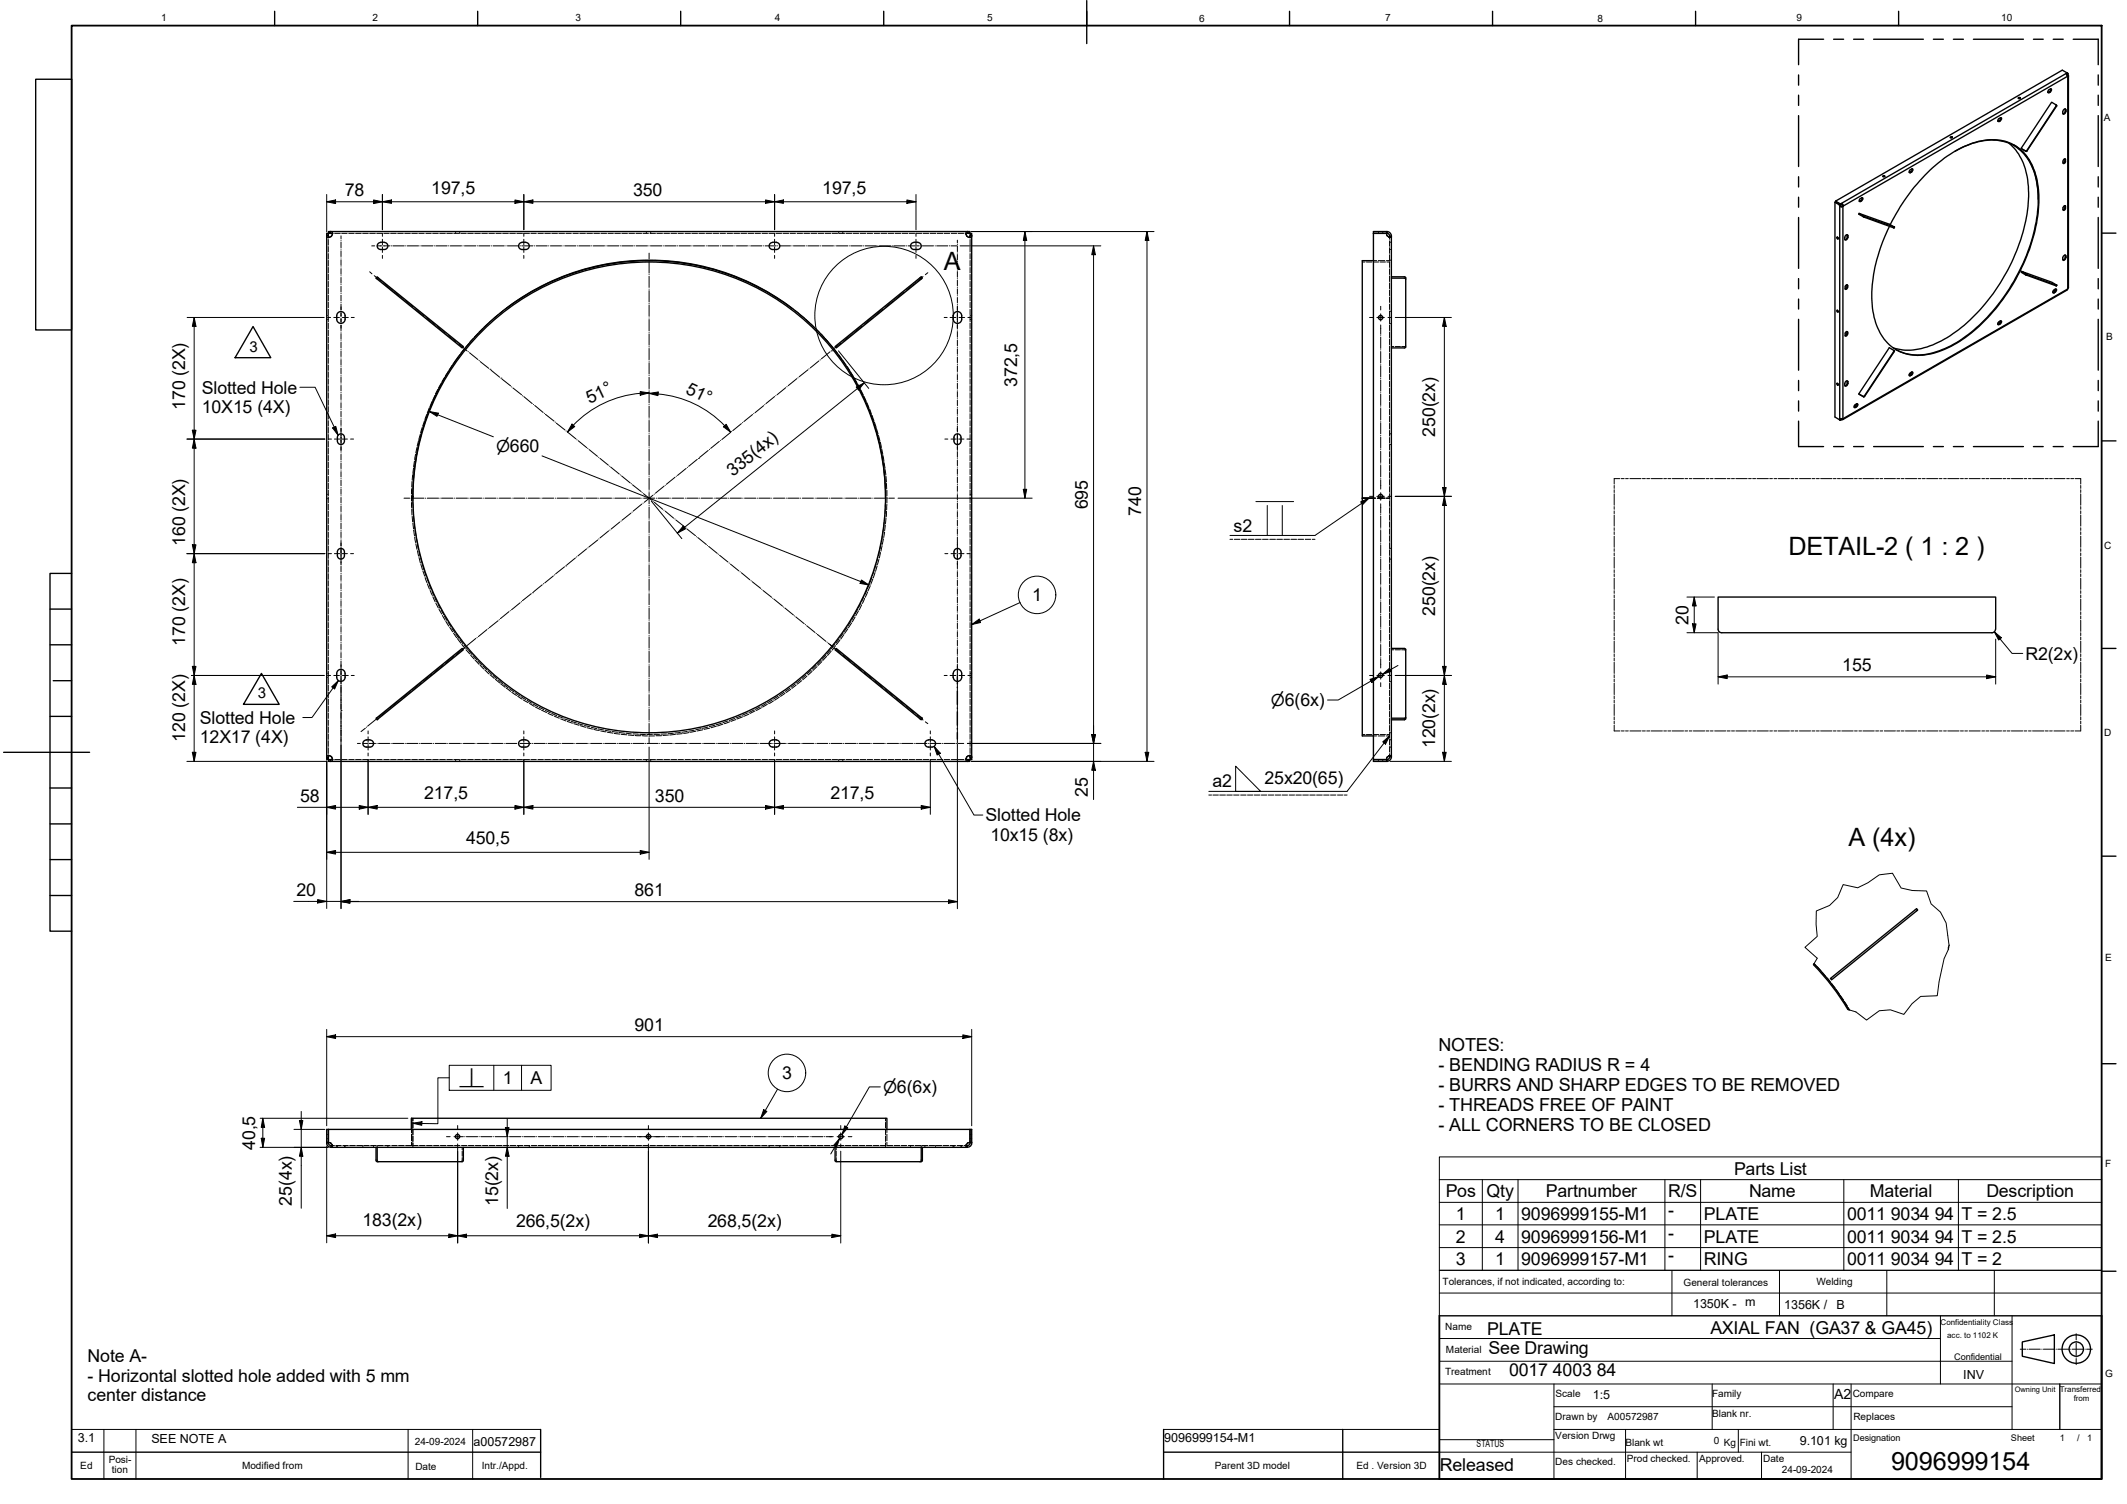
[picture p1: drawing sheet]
<svg xmlns="http://www.w3.org/2000/svg" width="594mm" height="420mm" viewBox="0 0 594 420" stroke-linecap="round" stroke-linejoin="round" font-family="sans-serif">
<defs><g id="words">
<g font-size="7">
<text x="263.7" y="75.5">A</text>
<text x="499.6" y="155">DETAIL-2 ( 1 : 2 )</text>
<text x="516.3" y="236.3">A (4x)</text>
<text x="528.2" y="410.7">9096999154</text>
</g>
<g font-size="5">
<text x="96.3" y="54.8">78</text>
<text x="120.5" y="54.1">197,5</text>
<text x="176.8" y="54.8">350</text>
<text x="229.7" y="54.1">197,5</text>
<text x="56.4" y="110">Slotted Hole</text>
<text x="164.7" y="112.8" transform="rotate(-26 164.7 112.8)">51°</text>
<text x="191.3" y="109.8" transform="rotate(25 191.3 109.8)">51°</text>
<text x="284.1" y="108.1" transform="rotate(-90 284.1 108.1)">372,5</text>
<text x="51.7" y="114.5" transform="rotate(-90 51.7 114.5)">170 (2X)</text>
<text x="56.4" y="115.4">10X15 (4X)</text>
<text x="400.9" y="122" transform="rotate(-90 400.9 122)">250(2x)</text>
<text x="204.7" y="133.2" transform="rotate(-39 204.7 133.2)">335(4x)</text>
<text x="303.8" y="142.3" transform="rotate(-90 303.8 142.3)">695</text>
<text x="318.8" y="144.1" transform="rotate(-90 318.8 144.1)">740</text>
<text x="344.6" y="148.5">s2</text>
<text x="51.7" y="152.4" transform="rotate(-90 51.7 152.4)">160 (2X)</text>
<text x="288.3" y="167.9">1</text>
<text x="400.9" y="172" transform="rotate(-90 400.9 172)">250(2x)</text>
<text x="471.6" y="174.5" transform="rotate(-90 471.6 174.5)">20</text>
<text x="51.7" y="180.4" transform="rotate(-90 51.7 180.4)">170 (2X)</text>
<text x="565.7" y="184.4">R2(2x)</text>
<text x="514.5" y="187.5">155</text>
<text x="55.8" y="202.2">Slotted Hole</text>
<text x="51.7" y="207.2" transform="rotate(-90 51.7 207.2)">120 (2X)</text>
<text x="55.8" y="207.7">12X17 (4X)</text>
<text x="400.9" y="209" transform="rotate(-90 400.9 209)">120(2x)</text>
<text x="338.6" y="219.9">a2</text>
<text x="353.2" y="219">25x20(65)</text>
<text x="83.8" y="223.9">58</text>
<text x="118.4" y="223.3">217,5</text>
<text x="182.9" y="223.9">350</text>
<text x="232" y="223.3">217,5</text>
<text x="303.8" y="222.6" transform="rotate(-90 303.8 222.6)">25</text>
<text x="275.3" y="229.4">Slotted Hole</text>
<text x="130.2" y="235.9">450,5</text>
<text x="276.6" y="234.9">10x15 (8x)</text>
<text x="82.8" y="250.2">20</text>
<text x="177.2" y="250.3">861</text>
<text x="177.2" y="288">901</text>
<text x="401.8" y="293.7">NOTES:</text>
<text x="401.8" y="299.3">- BENDING RADIUS R = 4</text>
<text x="140.5" y="302.8">1</text>
<text x="148.1" y="302.8">A</text>
<text x="218.4" y="301.5">3</text>
<text x="401.8" y="304.9">- BURRS AND SHARP EDGES TO BE REMOVED</text>
<text x="401.8" y="310.5">- THREADS FREE OF PAINT</text>
<text x="401.8" y="316.1">- ALL CORNERS TO BE CLOSED</text>
<text x="71.2" y="321.2" transform="rotate(-90 71.2 321.2)">40,5</text>
<text x="484.3" y="328.1">Parts List</text>
<text x="403.8" y="334.4">Pos</text>
<text x="415.2" y="334.5">Qty</text>
<text x="431.7" y="334.4">Partnumber</text>
<text x="465.9" y="334.5">R/S</text>
<text x="488.5" y="334.4">Name</text>
<text x="522.3" y="334.4">Material</text>
<text x="554.8" y="334.4">Description</text>
<text x="81.5" y="336.8" transform="rotate(-90 81.5 336.8)">25(4x)</text>
<text x="139.1" y="336.8" transform="rotate(-90 139.1 336.8)">15(2x)</text>
<text x="406.7" y="340.8">1</text>
<text x="417.6" y="340.8">1</text>
<text x="424.9" y="340.8">9096999155-M1</text>
<text x="465.9" y="339.8">-</text>
<text x="475.9" y="340.8">PLATE</text>
<text x="515.9" y="340.8">0011</text>
<text x="528.1" y="340.8">9034</text>
<text x="540.4" y="340.8">94</text>
<text x="547.9" y="340.8">T = 2.5</text>
<text x="101.2" y="342.6">183(2x)</text>
<text x="144.1" y="342.7">266,5(2x)</text>
<text x="197.7" y="342.7">268,5(2x)</text>
<text x="406.7" y="347.1">2</text>
<text x="417.6" y="347.1">4</text>
<text x="424.9" y="347.1">9096999156-M1</text>
<text x="465.9" y="346.1">-</text>
<text x="475.9" y="347.1">PLATE</text>
<text x="515.9" y="347.1">0011</text>
<text x="528.1" y="347.1">9034</text>
<text x="540.4" y="347.1">94</text>
<text x="547.9" y="347.1">T = 2.5</text>
<text x="406.7" y="353.4">3</text>
<text x="417.6" y="353.4">1</text>
<text x="424.9" y="353.4">9096999157-M1</text>
<text x="465.9" y="352.4">-</text>
<text x="475.9" y="353.5">RING</text>
<text x="515.9" y="353.4">0011</text>
<text x="528.1" y="353.4">9034</text>
<text x="540.4" y="353.4">94</text>
<text x="547.9" y="353.4">T = 2</text>
<text x="415.4" y="372.9">PLATE</text>
<text x="477.7" y="372.7">AXIAL FAN (GA37 &amp; GA45)</text>
<text x="24.4" y="380.5">Note A-</text>
<text x="415.7" y="378.2">See Drawing</text>
<text x="24.4" y="386">- Horizontal slotted hole added with 5 mm</text>
<text x="421.5" y="384.3">0017</text>
<text x="433.7" y="384.3">4003</text>
<text x="446" y="384.3">84</text>
<text x="24.4" y="391.5">center distance</text>
<text x="402.1" y="411.1">Released</text>
</g>
<g font-size="4.6">
<text x="138.6" y="126.3">⌀660</text>
<text x="355" y="197.2">⌀6(6x)</text>
<text x="128" y="303.6">⟂</text>
<text x="246.6" y="305.3">⌀6(6x)</text>
</g>
<g font-size="4.2">
<text x="69.7" y="98.3">3</text>
<text x="72" y="195.1">3</text>
</g>
<text font-size="3.9" x="512.3" y="390.8">A2</text>
<g font-size="3.5">
<text x="472.9" y="365.4">1350K - m</text>
<text x="498.3" y="365.7">1356K /</text>
<text x="513" y="365.5">B</text>
<text x="548.3" y="385.1">INV</text>
<text x="444.9" y="390.7">1:5</text>
<text x="21.7" y="402.9">3.1</text>
<text x="42.3" y="403.1">SEE NOTE A</text>
<text x="132.3" y="404">a00572987</text>
<text x="325.2" y="402.8">9096999154-M1</text>
<text x="502.7" y="403.6">9.101 kg</text>
</g>
<g font-size="2.8">
<text x="45" y="5.9">1</text>
<text x="104.1" y="5.8">2</text>
<text x="160.8" y="5.9">3</text>
<text x="216.4" y="5.9">4</text>
<text x="275.7" y="5.9">5</text>
<text x="386.9" y="5.8">7</text>
<text x="501.8" y="5.9">9</text>
<text x="558.9" y="5.9">10</text>
<text x="335" y="6.1">6</text>
<text x="446.2" y="6.1">8</text>
<text x="587.6" y="33.7">A</text>
<text x="588.3" y="95">B</text>
<text x="587.7" y="153.3">C</text>
<text x="587.7" y="205.7">D</text>
<text x="588" y="268.5">E</text>
<text x="587.9" y="326.1">F</text>
<text x="402.9" y="358.9">Tolerances, if not indicated, according to:</text>
<text x="470.2" y="359.1">General tolerances</text>
<text x="507.4" y="358.9">Welding</text>
<text x="403.7" y="371.5">Name</text>
<text x="403.9" y="377.9">Material</text>
<text x="403.7" y="384.1">Treatment</text>
<text x="588" y="384.8">G</text>
<text x="434.5" y="390.2">Scale</text>
<text x="478.2" y="390.3">Family</text>
<text x="478.2" y="395.9">Blank nr.</text>
<text x="517.5" y="390.2">Compare</text>
<text x="434.4" y="396.6">Drawn by</text>
<text x="434.4" y="402">Version Drwg</text>
<text x="449" y="396.6">A00572987</text>
<text x="517.7" y="396.6">Replaces</text>
<text x="115.9" y="403.8">24-09-2024</text>
<text x="412.4" y="404.3">STATUS</text>
<text x="454" y="403.8">Blank wt.</text>
<text x="478.7" y="403.5">0 Kg</text>
<text x="485.9" y="403.8">Fini wt.</text>
<text x="22.4" y="410.3">Ed</text>
<text x="30.4" y="408.8">Posi-</text>
<text x="31.2" y="411.6">tion</text>
<text x="67.6" y="410.3">Modified from</text>
<text x="116" y="410.6">Date</text>
<text x="134.6" y="410.4">Intr./Appd.</text>
<text x="339.3" y="410.3">Parent 3D model</text>
<text x="378.8" y="410.4">Ed . Version 3D</text>
<text x="434.4" y="409.4">Des checked.</text>
<text x="454.3" y="408.4">Prod checked.</text>
<text x="474.6" y="408.4">Approved.</text>
<text x="492.4" y="408.4">Date</text>
<text x="497.7" y="411.6">24-09-2024</text>
</g>
<g font-size="2.5">
<text x="545.8" y="379.8">Confidential</text>
<text x="517.6" y="402.7">Designation</text>
<text x="561.7" y="402.7">Sheet</text>
<text x="575.3" y="402.7">1</text>
<text x="580.2" y="402.6">/</text>
<text x="582.9" y="402.6">1</text>
</g>
<g font-size="2.2">
<text x="542" y="370.2">Confidentiality Class</text>
<text x="543.9" y="373.9">acc. to 1102 K</text>
<text x="575.3" y="388.9">Transferred</text>
<text x="579.2" y="391.5">from</text>
</g>
<text font-size="2.1" x="562.7" y="388.9">Owning Unit</text>
</g></defs>
<!-- layer: Hidden Edges(Company STD) -->
<g fill="none" stroke="#000" stroke-width=".28">
<path d="M91.7 66.3h.1M91.7 65.8v.7M91.7 66.9v1.6M91.7 68.9v1.5M91.7 70.8v1.6M91.7 72.7v1.6M91.7 74.7v1.5M91.7 76.6v1.6M91.7 78.6v1.6M91.9 66.3h.2M91.9 66.3h.1M92.3 65.2h.8"/>
<path d="M92.5 66.1l-.2 .1M92.8 65.8l-.2 .2M92.8 65.5v.1M92.8 65.2v.1M93.5 65.2h1.6M95.4 65.2h1.6M97.4 65.2h1.5M99.3 65.2h1.6M101.3 65.2h1.6M103.3 65.2h1.5M105.2 65.2h1.5M107.2 65.2h1.5"/>
<path d="M109.1 65.2h1.6M111.1 65.2h1.5M113 65.2h1.6M115 65.2h1.6M117 65.2h1.5M118.9 65.2h1.6M120.8 65.2h1.6M122.8 65.2h1.6M124.8 65.2h1.6M126.7 65.2h1.6M127.3 64.7v.2M127.3 65v.2"/>
<path d="M128.4 64.7v.2M128.4 65v.2M128.7 65.2h1.5M130.6 65.2h1.6M132.6 65.2h1.6M134.6 65.2h1.5M136.5 65.2h1.6M138.5 65.2h1.5M140.4 65.2h1.6M142.4 65.2h1.6M144.3 65.2h1.6M146.3 65.2h1.6"/>
<path d="M148.3 65.2h1.5M150.2 65.2h1.6M152.1 65.2h1.6M154.1 65.2h1.6M156.1 65.2h1.6M158.1 65.2h1.5M160 65.2h1.5M161.9 65.2h1.6M163.9 65.2h1.6M165.9 65.2h1.5M167.8 65.2h1.6M169.8 65.2h1.5"/>
<path d="M171.7 65.2h1.6M173.7 65.2h1.6M175.6 65.2h1.6M177.6 65.2h1.6M179.6 65.2h1.5M180.5 64.7v.2M180.5 65v.2M181.5 65.2h1.6M181.7 64.7v.2M181.7 65v.2M183.5 65.2h1.5M185.4 65.2h1.6"/>
<path d="M187.4 65.2h1.6M189.4 65.2h1.5M191.3 65.2h1.5M193.2 65.2h1.6M195.2 65.2h1.6M197.2 65.2h1.6M199.1 65.2h1.6M201.1 65.2h1.5M203.1 65.2h1.5M205 65.2h1.6M206.9 65.2h1.6M208.9 65.2h1.6"/>
<path d="M210.9 65.2h1.5M212.9 65.2h1.5M214.8 65.2h1.5M216.7 65.2h1.6M218.7 65.2h1.6M220.7 65.2h1.5M222.6 65.2h1.6M224.5 65.2h1.6M226.5 65.2h1.6M228.5 65.2h1.6M230.4 65.2h1.6M232.4 65.2h1.5"/>
<path d="M234.3 64.7v.2M234.3 65v.2M234.4 65.2h1.5M235.4 64.7v.2M235.4 65v.2M236.3 65.2h1.6M238.3 65.2h1.5M240.2 65.2h1.6M242.2 65.2h1.5M244.2 65.2h1.5M246.1 65.2h1.5M248 65.2h1.6"/>
<path d="M250 65.2h1.6M252 65.2h1.6M253.9 65.2h1.6M255.8 65.2h1.6M257.8 65.2h1.6M259.8 65.2h1.6M261.7 65.2h1.6M263.7 65.2h1.5M265.7 65.2h1.5M267.6 65.2h1.6M269.6 65.2h.7M269.8 65.5v.1"/>
<path d="M269.8 65.2v.1M269.9 65.8l.1 .2M270.2 66.1l.1 .1M270.5 66.3h.2M270.6 66.3h.1M270.8 66.3h.2M271 65.8v.7M271 66.9v1.6M271 68.9v1.5M271 70.8v1.6M271 72.7v1.6M271 74.7v1.5"/>
<path d="M271 76.6v1.6M271 78.6v1.6M380.5 73.2h.8M381.6 73.2h1.6M383.5 73.2h1.6M383.6 72.8h.9M384.9 72.8h1.9M385 64.7v.2M385 65v.2M385.4 73.2h1.6M386.2 64.7v.2M386.2 65v.2"/>
<path d="M387.2 72.8h.9M387.3 64.7v.2M387.3 65v.2M387.3 65.8l.2 .2M387.3 73.2h.8M387.8 66.3h.2M388 66.3h.1M388.1 69.7h.2M388.1 67.7h.2M388.1 66.1v.7M388.1 67.3v1.5M388.1 69.2v1.6"/>
<path d="M388.1 71.2v1.5M388.1 73.1v1.6M388.1 75.1v1.6M388.1 77.1v1.6M388.1 79v1.6M388.1 72.7h.2M388.2 66.3h.2M388.4 69.7h.2M388.4 67.7h.2M388.4 72.7h.2M91.2 89.3h.2M91.2 88.1h.2"/>
<path d="M91.6 89.3h.1M91.6 88.1h.1M91.7 80.6v1.5M91.7 82.5v1.6M91.7 84.4v1.6M91.7 86.4v1.5M91.7 88.3v1.6M91.7 90.3v1.5M91.7 92.2v1.6M91.7 94.1v1.6M91.7 96.1v1.5M91.7 98v1.6"/>
<path d="M91.7 100v1.5M128.5 99l-.9 1.2M129.7 97.5l-1 1.2M130.9 96l-1 1.1M132.2 94.5l-1 1.2M133.5 93.1l-1 1.1M134.9 91.7l-1.1 1.1M136.3 90.4l-1.2 1.1M137.7 89.1l-1.2 1M139.2 87.9l-1.2 1M140.7 86.7l-1.3 1M141.6 86l-.6 .5"/>
<path d="M221 86l.7 .5M222 86.7l1.2 1M223.5 87.9l1.2 1M225 89.1l1.1 1.1M226.4 90.5l1.1 1M227.8 91.8l1.1 1.1M229.2 93.2l1.1 1.1M230.5 94.6l1 1.2M231.8 96.1l1 1.2M233 97.6l1 1.2M234.3 99.1l.8 1.3M271 80.6v1.5"/>
<path d="M271 82.5v1.6M271 84.4v1.6M271 86.4v1.5M271 88.3v1.6M271 90.3v1.5M271 92.2v1.6M271 94.1v1.6M271 96.1v1.5M271 98v1.6M271 100v1.5M271 89.3h.1M271 88.1h.1"/>
<path d="M271.3 89.3h.1M271.3 88.1h.1M388.1 88.8v1.6h.2M388.1 87h.2M388.1 81v1.6M388.1 83v1.5M388.1 84.9v1.6M388.1 86.9v1.5M388.1 90.8v1.6M388.1 92.8v1.5M388.1 94.7v1.6M388.1 96.7v1.6"/>
<path d="M388.1 98.7v1.5M388.4 90.4h.2M388.4 87h.2M388.6 96.8h.7M389.7 96.8h1.5M391.5 96.8h.9M392.6 96.6v.2M91.7 102v1.5M91.7 103.9v1.6M91.7 105.8v1.6M91.7 107.7v1.6M91.7 109.7v1.6"/>
<path d="M91.7 111.7v1.5M91.7 113.6v1.6M91.7 115.5v1.6M91.7 117.5v1.5M91.7 119.4v1.6M117.9 119.4l-.4 1.5M118.6 117.6l-.6 1.4M119.2 115.8l-.5 1.4M119.9 114l-.6 1.4M120.6 112.2l-.5 1.4M121.5 110.5l-.7 1.4M122.3 108.8l-.7 1.3"/>
<path d="M123.3 107l-.8 1.4M124.2 105.4l-.8 1.3M125.2 103.7l-.8 1.3M126.2 102.1l-.8 1.3M127.4 100.5l-.9 1.3M235.4 100.6l.9 1.4M236.5 102.3l.9 1.2M237.6 103.9l.8 1.3M238.6 105.6l.7 1.3M239.5 107.2l.8 1.4M240.4 108.9l.7 1.4M241.3 110.7l.6 1.4"/>
<path d="M242.1 112.5l.6 1.4M242.9 114.3l.5 1.4M243.6 116.1l.5 1.4M244.2 117.9l.5 1.5M244.8 119.7l.4 1.6M271 102v1.5M271 103.9v1.6M271 105.8v1.6M271 107.7v1.6M271 109.7v1.6M271 111.7v1.5M271 113.6v1.6"/>
<path d="M271 115.5v1.6M271 117.5v1.5M271 119.4v1.6M388.1 100.6v1.6M388.1 102.6v1.6M388.1 104.6v1.5M388.1 106.5v1.6M388.1 108.4v1.6M388.1 110.4v1.6M388.1 112.4v1.6M388.1 114.3v1.6M388.1 116.3v1.6"/>
<path d="M388.1 118.3v1.6M91.2 139.3h.2M91.2 138.1h.2M91.6 139.3h.1M91.6 138.1h.1M91.7 121.4v1.5M91.7 123.3v1.6M91.7 125.3v1.6M91.7 127.2v1.6M91.7 129.1v1.6M91.7 131.1v1.5M91.7 133.1v1.5"/>
<path d="M91.7 135v1.6M91.7 136.9v1.6M91.7 138.9v1.5M114.9 139.2h.2M114.9 138.4v1.6M115 136.5l-.1 1.5M115.1 134.5l-.1 1.6M115.2 139.2h.1M115.3 132.6l-.2 1.6M115.3 138.9v1.1M115.5 130.7l-.2 1.5M115.8 128.8l-.3 1.5"/>
<path d="M116.1 126.9l-.3 1.5M116.5 125l-.4 1.5M116.9 123.1l-.4 1.5M117.4 121.3l-.4 1.5M245.4 121.6l.3 1.5M245.9 123.5l.3 1.5M246.3 125.4l.3 1.5M246.6 127.3l.3 1.6M247 129.3l.2 1.5M247.2 131.2l.2 1.5M247.3 138.9v.8M247.5 133.1l.1 1.6"/>
<path d="M247.6 135v1.6M247.7 138.9v1.6M247.7 136.9v1.6M271 121.4v1.5M271 123.3v1.6M271 125.3v1.6M271 127.2v1.6M271 129.1v1.6M271 131.1v1.5M271 133.1v1.5M271 135v1.6M271 136.9v1.6"/>
<path d="M271 138.9v1.5M271 139.3h.1M271 138.1h.1M271.3 139.3h.1M271.3 138.1h.1M383.6 139.2h.6M384.7 139.2h.6M386 139.2h.8M387.2 139.2h.9M388.1 121.2h.2M388.1 120.2v1.6M388.1 122.2v1.6"/>
<path d="M388.1 126.2v1.5M388.1 128.1v1.5M388.1 130v1.6M388.1 132v1.6M388.1 134v1.6M388.1 135.9v1.6M388.1 137.9v1.6M388.1 139.9v1.6M388.3 124.2h-.2v1.5M388.4 121.2h.2M388.4 124.2h.2M91.7 140.8v1.6"/>
<path d="M91.7 142.8v1.5M91.7 144.7v1.6M91.7 146.7v1.5M91.7 148.6v1.6M91.7 150.5v1.6M91.7 152.5v1.5M91.7 154.4v1.6M91.7 156.4v1.6M91.7 158.3v1.6M114.9 140.4l.1 1.5M115 142.3l.1 1.6M115.1 144.3l.2 1.5"/>
<path d="M115.3 140.4l.1 1.5M115.3 146.2l.2 1.5M115.4 142.3l.1 1.6M115.5 148.1l.3 1.5M115.5 144.3l.1 1.5M115.7 146.2l.2 1.6M115.8 150l.3 1.6M116 148.2l.2 1.5M116.1 151.9l.4 1.6M116.3 150.1l.2 1.5M116.6 152.1l.3 1.5M116.6 153.8l.3 1.6"/>
<path d="M117 154l.3 1.5M117 155.7l.4 1.6M117.5 155.9l.4 1.4M117.5 157.6l.5 1.5M118 157.7l.4 1.5M118.1 159.5l.5 1.5M118.6 159.6l.5 1.5M244.2 159.4l-.6 1.4M244.4 159.9l-.5 1.6M244.7 157.5l-.4 1.5M245 158.1l-.5 1.5M245.2 155.6l-.3 1.5"/>
<path d="M245.5 156.3l-.5 1.4M245.7 153.7l-.3 1.5M245.9 154.3l-.3 1.6M246.1 151.8l-.3 1.5M246.4 152.4l-.3 1.6M246.4 149.8l-.2 1.6M246.8 147.9l-.3 1.6M246.8 150.5l-.4 1.6M247 146l-.2 1.6M247.1 148.6l-.3 1.6M247.1 144l-.1 1.6M247.3 142.1l-.2 1.5"/>
<path d="M247.3 146.7l-.2 1.6M247.3 140.1v1.6M247.5 144.8l-.2 1.5M247.6 142.8l-.1 1.6M247.7 140.9l-.1 1.5M271 140.8v1.6M271 142.8v1.5M271 144.7v1.6M271 146.7v1.5M271 148.6v1.6M271 150.5v1.6M271 152.5v1.5"/>
<path d="M271 154.4v1.6M271 156.4v1.6M271 158.3v1.6M388.1 156.2h.2M388.1 151.6v1.6h.2M388.1 141.8v1.6M388.1 143.8v1.5M388.1 145.8v1.5M388.1 147.7v1.6M388.1 149.6v1.6M388.1 153.6v1.6M388.1 155.6v1.5"/>
<path d="M388.1 157.5v1.6M388.1 159.5v1.6M388.4 156.2h.2M388.4 153.2h.2M91.7 160.3v1.5M91.7 162.2v1.5M91.7 164.2v1.5M91.7 166.1v1.6M91.7 168.1v1.5M91.7 170v1.6M91.7 171.9v1.6M91.7 173.9v1.5"/>
<path d="M91.7 175.8v1.6M91.7 177.8v1.6M91.7 179.7v1.6M118.7 161.3l.6 1.5M119.2 161.5l.6 1.4M119.4 163.1l.6 1.5M119.9 163.3l.6 1.5M120.1 165l.7 1.3M120.6 165.1l.7 1.4M120.9 166.7l.6 1.4M121.4 166.9l.7 1.4M121.7 168.5l.7 1.3"/>
<path d="M122.3 168.6l.7 1.4M122.6 170.2l.8 1.4M123.2 170.4l.8 1.3M123.6 171.9l.7 1.4M124.1 172.1l.8 1.4M124.5 173.6l.8 1.3M125.1 173.8l.9 1.3M125.6 175.2l.8 1.3M126.2 175.4l.9 1.4M126.7 176.9l.9 1.3M127.3 177.1l.9 1.3M127.8 178.4l.9 1.3"/>
<path d="M128.5 178.7l.8 1.2M234.4 178.5l-1 1.2M234.6 178.9l-1 1.2M235.5 176.8l-.9 1.4M235.7 177.3l-.9 1.2M236.6 175.2l-.9 1.3M236.8 175.7l-.9 1.3M237.7 173.6l-.9 1.3M237.9 174l-.9 1.4M238.6 171.9l-.7 1.4M238.8 172.4l-.7 1.3M239.6 170.2l-.8 1.4"/>
<path d="M239.8 170.7l-.8 1.3M240.5 168.4l-.7 1.4M240.7 169l-.7 1.3M241.3 166.7l-.6 1.4M241.5 167.2l-.6 1.4M242.1 164.9l-.6 1.4M242.3 165.4l-.6 1.5M242.8 163l-.5 1.5M243.1 163.6l-.7 1.5M243.5 161.2l-.5 1.5M243.8 161.8l-.6 1.4M271 160.3v1.5"/>
<path d="M271 162.2v1.5M271 164.2v1.5M271 166.1v1.6M271 168.1v1.5M271 170v1.6M271 171.9v1.6M271 173.9v1.5M271 175.8v1.6M271 177.8v1.6M271 179.7v1.6M388.1 161.5v1.5M388.1 163.4v1.6"/>
<path d="M388.1 165.4v1.5M388.1 167.4v1.5M388.1 169.3v1.6M388.1 171.2v1.6M388.1 173.2v1.6M388.1 175.2v1.6M388.1 177.1v1.6M388.1 179.1v1.6M91.2 189.3h.2M91.2 188.1h.2M91.6 189.3h.1M91.6 188.1h.1"/>
<path d="M91.7 181.7v1.5M91.7 183.6v1.5M91.7 185.6v1.5M91.7 187.5v1.6M91.7 189.5v1.5M91.7 191.4v1.6M91.7 193.3v1.6M91.7 195.3v1.5M91.7 197.2v1.6M91.7 199.2v1.5M129 180l.9 1.2M129.6 180.2l1 1.2"/>
<path d="M130.2 181.5l1 1.2M130.9 181.7l1 1.2M131.4 183l1.1 1.1M132.1 183.2l1.1 1.2M132.7 184.4l1.1 1.2M133.5 184.6l1.1 1.2M134.1 185.8l1.1 1.1M134.8 186l1.2 1.1M135.4 187.2l1.2 1.1M136.3 187.4l1.1 1M136.9 188.5l1.1 1M137.7 188.7l1.2 1"/>
<path d="M138.4 189.8l1.2 1M139.2 190l1.2 1M139.8 191.1l1.3 .9M140.7 191.2l1.3 1M141.4 192.3l1.2 .8M142.3 192.4l1.3 .9M142.9 193.4l1.4 .9M143.9 193.5l1.3 .9M144.6 194.5l1.3 .8M145.5 194.6l1.3 .8M146.2 195.6l1.3 .7M147.2 195.6l1.3 .8"/>
<path d="M147.9 196.5l1.3 .8M148.8 196.6l1.4 .8M149.5 197.5l1.4 .7M150.6 197.6l1.4 .7M151.3 198.4l1.4 .7M152.3 198.5l1.4 .6M153 199.2l1.4 .7M154.1 199.3l1.4 .6M208.8 199.2l-1.5 .6M209.2 199.5l-1.5 .6M210.6 198.4l-1.4 .7M210.9 198.6l-1.4 .7"/>
<path d="M212.3 197.5l-1.4 .7M212.7 197.7l-1.4 .8M214 196.5l-1.3 .8M214.3 196.8l-1.3 .7M215.7 195.5l-1.3 .8M216 195.8l-1.3 .8M217.4 194.5l-1.4 .8M217.7 194.7l-1.4 .9M219 193.4l-1.3 .9M219.3 193.7l-1.3 .8M220.6 192.3l-1.3 .8M220.9 192.6l-1.3 .9"/>
<path d="M222.1 191.1l-1.2 .9M222.4 191.4l-1.2 .9M223.6 189.8l-1.2 1M223.9 190.2l-1.2 .9M225.1 188.6l-1.1 1M225.4 188.9l-1.2 1M226.6 187.2l-1.2 1.1M226.8 187.6l-1.1 1M228 185.8l-1.1 1.1M228.2 186.2l-1.1 1.1M229.4 184.4l-1.1 1.2M229.6 184.8l-1.1 1.1"/>
<path d="M230.7 183l-1.1 1.2M230.9 183.4l-1.1 1.1M232 181.5l-1.1 1.2M232.2 181.9l-1.1 1.2M233.2 180l-1 1.2M233.4 180.4l-1 1.2M271 181.7v1.5M271 183.6v1.5M271 185.6v1.5M271 187.5v1.6M271 189.5v1.5M271 191.4v1.6"/>
<path d="M271 193.3v1.6M271 195.3v1.5M271 197.2v1.6M271 199.2v1.5M271 189.3h.1M271 188.1h.1M271.3 189.3h.1M271.3 188.1h.1M388.1 190.4h.2M388.1 181.1v1.6M388.1 183v1.6M388.1 185v1.5"/>
<path d="M388.1 189v1.5M388.1 190.9v1.5M388.1 192.8v1.6M388.1 194.8v1.6M388.1 196.8v1.6M388.1 198.7v1.6M388.3 187h-.2v1.5M388.4 190.4h.2M388.4 187h.2M388.6 181.5h.7M389.7 181.5h1.5M391.5 181.5l.9 .1"/>
<path d="M392.6 181.7v.1M91.7 211.1h.1M91.7 201.1v1.6M91.7 203.1v1.5M91.7 205v1.5M91.7 206.9v1.6M91.7 208.9v1.6M91.7 210.9v.7M91.9 211.1h.2M91.9 211.1h.1M92.3 212.2h.8M92.3 211.2l.2 .1"/>
<path d="M92.6 211.4l.2 .2M92.8 211.8v.2M92.8 211.9v.3M93.5 212.2h1.6M95.4 212.2h1.6M97.4 212.2h1.5M99.3 212.2h1.6M101.3 212.2h1.6M103.3 212.2h1.5M105.2 212.2h1.5M107.2 212.2h1.5M109.1 212.2h1.6"/>
<path d="M111.1 212.2h1.5M113 212.2h1.6M115 212.2h1.6M117 212.2h1.5M118.9 212.2h1.6M120.8 212.2h1.6M122.8 212.2h1.6M124.8 212.2h1.6M126.7 212.2h1.6M127.3 212.2v.2M127.3 212.5v.2M128.4 212.2v.2"/>
<path d="M128.4 212.5v.2M128.7 212.2h1.5M130.6 212.2h1.6M132.6 212.2h1.6M134.6 212.2h1.5M136.5 212.2h1.6M138.5 212.2h1.5M140.4 212.2h1.6M142.4 212.2h1.6M144.3 212.2h1.6M146.3 212.2h1.6M148.3 212.2h1.5"/>
<path d="M150.2 212.2h1.6M152.1 212.2h1.6M154.1 212.2h1.6M154.8 200.1l1.4 .5M155.9 200.1l1.5 .5M156.1 212.2h1.6M156.6 200.8l1.5 .6M157.7 200.8l1.5 .5M158.1 212.2h1.5M158.4 201.5l1.5 .5M159.5 201.5l1.5 .5M160 212.2h1.5"/>
<path d="M160.3 202.2l1.4 .4M161.4 202.1l1.5 .4M161.9 212.2h1.6M162.1 202.7l1.5 .5M163.3 202.7l1.5 .4M163.9 212.2h1.6M164 203.3l1.5 .4M165.2 203.2l1.5 .4M165.9 203.8l1.5 .3M165.9 212.2h1.5M167.1 203.6l1.5 .3M167.8 204.2l1.5 .2"/>
<path d="M167.8 212.2h1.6M169 204l1.6 .3M169.7 204.6l1.5 .2M169.8 212.2h1.5M170.9 204.4l1.6 .2M171.6 204.9l1.5 .2M171.7 212.2h1.6M172.8 204.6l1.6 .2M173.5 205.1l1.6 .2M173.7 212.2h1.6M174.8 204.8l1.5 .2M175.5 205.3l1.5 .2"/>
<path d="M175.6 212.2h1.6M176.8 205l1.5 .1M177.4 205.5h1.5M177.6 212.2h1.6M178.7 205.1l1.6 .1M179.3 205.5l1.5 .1M179.6 212.2h1.5M180.5 212.2v.2M180.5 212.5v.2M181.3 205.6h1.5M181.5 212.2h1.6M181.7 212.2v.2"/>
<path d="M181.7 212.5v.2M182.2 205.1l-1.5 .1M182.6 205.1h1.6M183.2 205.5h1.6M183.5 212.2h1.5M185.4 212.2h1.6M186.1 205l-1.5 .1M186.7 205.3l-1.5 .2M187.4 212.2h1.6M188.1 204.8l-1.5 .2M188.7 205.1l-1.6 .2M189.4 212.2h1.5"/>
<path d="M190.1 204.6l-1.6 .2M190.6 205l-1.6 .1M191.3 212.2h1.5M192 204.3l-1.6 .3M192.5 204.6l-1.6 .3M193.2 212.2h1.6M193.9 204l-1.6 .3M194.4 204.3l-1.6 .3M195.2 212.2h1.6M195.8 203.6l-1.5 .3M196.3 203.9l-1.5 .3M197.2 212.2h1.6"/>
<path d="M197.7 203.1l-1.5 .4M198.2 203.4l-1.5 .4M199.1 212.2h1.6M199.6 202.6l-1.5 .4M200.1 202.9l-1.5 .4M201.1 212.2h1.5M201.5 202l-1.5 .5M201.9 202.3l-1.5 .5M203.1 212.2h1.5M203.3 201.4l-1.4 .5M203.8 201.7l-1.5 .5M205 212.2h1.6"/>
<path d="M205.2 200.7l-1.5 .6M205.5 201l-1.3 .5M206.9 212.2h1.6M207 200l-1.5 .6M207.4 200.3l-1.5 .5M208.9 212.2h1.6M210.9 212.2h1.5M212.9 212.2h1.5M214.8 212.2h1.5M216.7 212.2h1.6M218.7 212.2h1.6M220.7 212.2h1.5"/>
<path d="M222.6 212.2h1.6M224.5 212.2h1.6M226.5 212.2h1.6M228.5 212.2h1.6M230.4 212.2h1.6M232.4 212.2h1.5M234.3 212.2v.2M234.3 212.5v.2M234.4 212.2h1.5M235.4 212.2v.2M235.4 212.5v.2M236.3 212.2h1.6"/>
<path d="M238.3 212.2h1.5M240.2 212.2h1.6M242.2 212.2h1.5M244.2 212.2h1.5M246.1 212.2h1.5M248 212.2h1.6M250 212.2h1.6M252 212.2h1.6M253.9 212.2h1.6M255.8 212.2h1.6M257.8 212.2h1.6M259.8 212.2h1.6"/>
<path d="M261.7 212.2h1.6M263.7 212.2h1.5M265.7 212.2h1.5M267.6 212.2h1.6M269.6 212.2h.7M269.8 211.8v.2M269.8 211.9v.3M270 211.4l-.1 .2M270.3 211.2l-.1 .1M270.6 211.1h-.1M270.8 211.1h.2M271 201.1v1.6"/>
<path d="M271 203.1v1.5M271 205v1.5M271 206.9v1.6M271 208.9v1.6M271 210.9v.7M380.5 205.2h.8M381.6 205.2h1.6M383.5 205.2h1.6M383.6 205.6h.9M384.9 205.6h1.9M385 212.2v.2M385 212.5v.2"/>
<path d="M385.4 205.2h1.6M386.2 212.2v.2M386.2 212.5v.2M387.2 205.6h.9M387.3 212.2v.2M387.3 212.5v.2M387.3 205.2h.8M387.5 211.4l-.2 .2M387.8 211.1h.2M388 211.1h.1M388.1 208.7h.2M388.1 206.7h.2"/>
<path d="M388.1 200.7v1.6M388.1 202.7v1.6M388.1 204.6v1.6M388.1 206.6v1.5M388.1 208.6v1.5M388.1 210.5v.8M388.1 204.7h.2M388.2 211.1h.2M388.4 208.7h.2M388.4 206.7h.2M388.4 204.7h.2M506.7 269.2l.5 .6"/>
<path d="M507.6 270l1 1.3M508.9 271.6l1.1 1.2M510.3 273.2l1 1.2M511.6 274.7l1 1.3M512.8 276.3l.9 1.4M514 278l.9 1.4M515.1 279.8l.9 1.3M516.2 281.5l.4 .7M91.2 319.1h.2M91.2 318.1h.2M91.2 316.9h.2M91.6 319.1h.1"/>
<path d="M91.6 318.1h.1M91.6 316.9h.1M92.3 319.3l.3 .1M92.8 319.7v.3M92.8 319.8v.2M114.9 315.5v.9M114.9 316.8v1.9M114.9 319.1v.9M115.3 312.4v.8M115.3 313.5v1.6M115.3 315.4v1.6M115.3 317.4v1.5"/>
<path d="M115.3 319.3v.9M247.3 312.4v.8M247.3 313.5v1.6M247.3 315.4v1.6M247.3 317.4v1.5M247.3 319.3v.9M247.7 315.5v.9M247.7 316.8v1.9M247.7 319.1v.9M269.8 319.8v.2M269.9 319.7v.3M270.3 319.3l-.2 .1"/>
<path d="M271 319.1h.1M271 318.1h.1M271 316.9h.1M271.3 319.1h.1M271.3 318.1h.1M271.3 316.9h.1M92.6 320h.8M92.8 320.1v.2M93.8 320h1.5M94 320v.2M94 320.3v.2M94.2 320v.2"/>
<path d="M94.2 320.3v.2M95.8 320h1.5M96.2 320v.2M96.2 320.3v.2M96.4 320v.2M96.4 320.3v.2M97.7 320h1.6M99.6 320h1.6M101.3 320v.2M101.3 320.3v.2M101.6 320h1.5M103.5 320h1.6"/>
<path d="M104.3 320v.2M104.3 320.3v.2M105.3 320v.2M105.3 320.3v.2M105.5 320h1.6M107.4 320h1.6M108.3 320v.2M108.3 320.3v.2M109.4 320h1.5M111.3 320h1.6M113.3 320h1.5M115.3 320h1.5"/>
<path d="M115.3 320.3v.2M117.2 320h1.5M119.1 320h1.6M121.1 320h1.5M123 320h1.6M125 320h1.6M126.9 320h1.6M128.9 320h1.5M129 324.5h-.2M129.1 323.4l-.1 .9M129.1 320.5v.7M129.1 321.6v1.4"/>
<path d="M130.8 320h1.6M132.8 320h1.6M134.7 320h1.6M136.7 320h1.5M138.6 320h1.6M140.6 320h1.5M142.5 320h1.6M144.5 320h1.5M144.8 320v.2M144.8 320.3v.2M146.4 320h1.6M147.8 320v.2"/>
<path d="M147.8 320.3v.2M148.4 320h1.5M150.3 320h1.6M152.3 320h1.6M154.2 320h1.6M156.1 320h1.6M158.1 320h1.6M160.1 320h1.5M162.1 320h1.5M164 320h1.5M165.9 320h1.5M167.9 320h1.5"/>
<path d="M169.8 320h1.6M171.8 320h1.6M173.7 320h1.6M175.6 320h1.6M177.6 320h1.6M179.6 320h1.5M181.5 320h1.6M183.5 320h1.5M185.4 320h1.6M187.4 320h1.5M189.3 320h1.6M191.3 320h1.5"/>
<path d="M193.2 320h1.6M195.1 320h1.6M197.1 320h1.6M199.1 320h1.5M201 320h1.6M202.9 320h1.6M204.9 320h1.6M206.9 320h1.5M208.8 320h1.6M210.8 320h1.5M212.7 320h1.5M214.7 320h1.5"/>
<path d="M214.8 320v.2M214.8 320.3v.2M216.6 320h1.6M217.8 320v.2M217.8 320.3v.2M218.6 320h1.5M220.5 320h1.6M222.4 320h1.6M224.4 320h1.6M226.4 320h1.5M228.3 320h1.6M230.3 320h1.5"/>
<path d="M232.2 320h1.5M233.6 323.4v.9M233.6 320.5v.7M233.6 321.6v1.4M233.7 324.5h.2M234.2 320h1.5M236.1 320h1.6M238.1 320h1.5M240 320h1.6M241.9 320h1.6M243.9 320h1.6M245.9 320h1.5"/>
<path d="M247.3 320.3v.2M247.8 320h1.6M249.7 320h1.6M251.7 320h1.5M253.7 320h1.5M254.3 320v.2M254.3 320.3v.2M255.6 320h1.6M257.3 320v.2M257.3 320.3v.2M257.6 320h1.5M258.3 320v.2"/>
<path d="M258.3 320.3v.2M259.5 320h1.5M261.3 320v.2M261.3 320.3v.2M261.4 320h1.6M263.4 320h1.6M265.4 320h1.5M266.2 320v.2M266.2 320.3v.2M266.4 320v.2M266.4 320.3v.2M267.3 320h1.6"/>
<path d="M268.4 320v.2M268.4 320.3v.2M268.6 320v.2M268.6 320.3v.2M269.2 320h.8M269.8 320.1v.2"/>
</g>
<!-- layer: Visible Edges(Company STD) -->
<g fill="none" stroke="#000" stroke-width=".38">
<path d="M544.8 38.3l.3-.1 .2 .3h-.6zM544.8 38.5h.4M558.2 33.2l.5-.3a.29 .29 0 0 1 .4 .1 .29 .29 0 0 1-.2 .4l-.5 .6a.36 .36 0 0 1-.5-.3 .36 .36 0 0 1 .3-.4zM558.8 32.9l-.1 .6-.7 .4M561.1 40a16.6 16.6 0 0 1 5.4 13 48.4 48.4 0 0 1-9.2 28.1 40.2 40.2 0 0 1-19.1 15.8 15 15 0 0 1-9.4 .3M563.8 27.5h.4M572.2 25.1l.6-.3 .2 .1a.85 .85 0 0 1-.8 1l-.3-.1zM572.8 24.8l-.2 .6-.7 .4M573 28.6l1.4 .9-8.4 12.6-.2 .1-1.3-.8zM574.3 29.3l.1 .3-8.3 12.6-.2 .1-1.4-.9M576.5 30.6a.29 .29 0 0 1 .3-.2 .29 .29 0 0 1 .2 .3l-.2 .9a.35 .35 0 0 1-.3 .3 .35 .35 0 0 1-.4-.3v-.5zM576.8 30.4v.8l-.6 .6"/>
<path d="M577.2 20.5l.3 .9a.33 .33 0 0 0 .3-.3 .33 .33 0 0 0-.3-.4M577.2 20.5v.1M577.3 20.4l-.1 .1M577.3 20.6l-.1 .1M577.3 20.8l.2 .5M577.3 20.6v.2M577.3 20.4l-1.3-.8-63.3 36.6M577.3 20.4v.2M577.3 20.4l.2 .1M577.5 20.7l-.2 .1M577.5 20.5v.2M577.5 20.5l-.2 .1"/>
<path d="M577.7 21.2v59.2l-.2 .5-62.8 36.3M512.5 56.5l1.5 .6-.2 .2M512.5 56.5l1.3 .8M512.5 56.5v60l1.3 .8M512.7 56.2l1.3 .7M512.7 56.2v.2l1.3 .7M513.8 57.3v.2M513.8 57.5l.4 .3 .5-.2M514 57.1h.5l.1 .3M514 57.1v.3M514 56.9v.2M514 57.4a.26 .26 0 0 0 .2 .3 .26 .26 0 0 0 .3-.2"/>
<path d="M514 57.4l-.2 .1M514.2 56.9v.2M514.2 56.9h-.2M514.2 56.9h.4l.2 .7M514.5 57.5l.2 .1M514.6 57.4l.2 .2M514.6 57.4l-.1 .1M514.8 57.6h-.1M519.2 59.6l1.6 .9 8.3 2.9M519.5 55.5l.4-.2a.29 .29 0 0 1 .5 .1 .29 .29 0 0 1-.2 .4l-.6 .5a.39 .39 0 0 1-.4-.3 .39 .39 0 0 1 .3-.5zM520.1 55.2l-.2 .7-.6 .3M525.8 49.2l.5-.1 .2 .2-.4 .1z"/>
<path d="M525.9 49.3h.5M533.4 47.5l.5-.3a.29 .29 0 0 1 .4 .1 .29 .29 0 0 1-.1 .4l-.6 .5a.36 .36 0 0 1-.5-.2 .36 .36 0 0 1 .3-.5zM534.1 47.2l-.2 .6-.6 .4M546 42.3a18.7 18.7 0 0 1 13.7-2.8 12.7 12.7 0 0 1 8.9 10.1l.6 3.3 .1 2.8M562.5 40.5a15.7 15.7 0 0 1 6.7 12.9 47.3 47.3 0 0 1-8.6 28.1 42.9 42.9 0 0 1-17.4 15.9 15.2 15.2 0 0 1-13.7 .3M576.4 57.6l.4-.2 .1 .3a.82 .82 0 0 1-.4 1.1l-.3-.2zM576.5 44.5l.4-.1-.1 1a.32 .32 0 0 1-.3 .3 .32 .32 0 0 1-.3-.3zM576.7 57.4v.8l-.4 .5M576.7 44.4v.7l-.4 .5M91.2 65.2h.5v.6h-.5zM91.7 65.8l.2 .5M91.8 64.7h.5v.5h-.5z"/>
<path d="M92.3 65.2l.5 .2M92.6 66a.71 .71 0 0 0 .2-.8 .71 .71 0 0 0-.5-.5h178a.7 .7 0 0 0-.6 .5 .7 .7 0 0 0 .3 .8M92.6 65.9l-.1 .1a.69 .69 0 0 1-.7 .3 .69 .69 0 0 1-.6-.5v145.8a.65 .65 0 0 1 .5-.6 .65 .65 0 0 1 .8 .3M105.3 77.3l24.1 19.5-.3 .4-.3-.3-23.8-19.2zM106.3 67.7h1M106.3 67.7a.98 .98 0 0 0-1 1 .98 .98 0 0 0 1 1M107.3 67.7a.98 .98 0 0 1 1 1 .98 .98 0 0 1-1 1h-1M145.8 67.7h1M145.8 67.7a.98 .98 0 0 0-1 1 .98 .98 0 0 0 1 1h1a.98 .98 0 0 0 1-1 .98 .98 0 0 0-1-1M215.8 67.7a.98 .98 0 0 0-1 1 .98 .98 0 0 0 1 1h1.1M215.8 67.7h1.1M216.8 67.7a.98 .98 0 0 1 1 1 .98 .98 0 0 1-1 1"/>
<path d="M255.3 67.7a.98 .98 0 0 0-1 1 .98 .98 0 0 0 1 1M255.3 67.7h1M256.3 67.7a.98 .98 0 0 1 1 1 .98 .98 0 0 1-1 1h-1M270 65.9l.2 .2M270.2 66.1a.67 .67 0 0 0 .7 .2 .67 .67 0 0 0 .5-.5v145.8a.65 .65 0 0 0-.5-.6 .65 .65 0 0 0-.7 .3M270.3 65.2l-.5 .2M270.3 64.7h.6v.5h-.6zM271 65.8l-.3 .5M271 65.2h.4v.6h-.4zM383.6 72.8h-3.1v132.8h3.1M383.6 65.2h3.7M387.3 64.7v.5z"/>
<path d="M387.3 64.7h-3.7v147.5h3.7h-3.7v.5h3.7v-.5v.5M387.3 65.2l.1 .5M387.3 65.2a.76 .76 0 0 1 .8 .8M387.3 64.7a1.29 1.29 0 0 1 1.3 1.3M387.3 65.8a.8 .8 0 0 0 1.3 .3h-.5M388.1 66h.5M388.1 66.1l-.1 .2M388.1 66v.1M388.6 77.7h3.8l.2 .3M388.6 77.3h3.8l.2 .3v19.3l-.2 .3h-3.8M388.6 66v145.4M513.2 66.3l.2 .5-.3-.1v-.5l.3 .5"/>
<path d="M515.5 79.7a.29 .29 0 0 1 .3-.2 .29 .29 0 0 1 .3 .3l-.1 .6a.33 .33 0 0 1-.2 .4 .33 .33 0 0 1-.4-.2zM515.6 65.6h.5a1.11 1.11 0 0 1-.5 1.4h-.2l-.2-.2 .1-.7zM515.8 79.5l.1 .7-.5 .6M515.9 65.6v.2a.97 .97 0 0 1-.6 1.2M527.9 62.8a49 49 0 0 1 19.2-21.2 17.4 17.4 0 0 1 14-1.7 13.8 13.8 0 0 1 8 11.2 40.3 40.3 0 0 1-4.5 23.7 48.5 48.5 0 0 1-19.6 22 17 17 0 0 1-14.1 1.5 13.2 13.2 0 0 1-7.6-10.5 39.7 39.7 0 0 1 4.4-24.6M529.1 63.4l-1.4-.7-8.5-3.1v.3l1.4 .8 8.4 3 .1-.3M529.1 63.4h.1M564.6 75.8l8.5 3 1.4 .9-8.5-3zM564.6 75.8l-.1 .3 1.4 .8 8.4 3 .2-.2M576.3 71.6v-.1a.35 .35 0 0 1 .4-.3 .35 .35 0 0 1 .3 .3l-.2 .9a.35 .35 0 0 1-.3 .4 .35 .35 0 0 1-.4-.4zM576.8 71.2v.8l-.6 .6M94.3 87.5a1.17 1.17 0 0 1 1.3-.4 1.17 1.17 0 0 1 .8 1.1 1.8 1.8 0 0 1-.5 1.9 1.17 1.17 0 0 1-1.2 .1 1.17 1.17 0 0 1-.7-1z"/>
<path d="M141.6 86a66.4 66.4 0 0 1 79.4 0M233.2 96.8l24.1-19.5 .3 .4-24 19.5zM266.2 88.2v1M266.3 88.2a1.17 1.17 0 0 1 1.1-1.2 1.17 1.17 0 0 1 1.2 1.2 1.8 1.8 0 0 1-.5 1.9 1.17 1.17 0 0 1-1.2 .1 1.17 1.17 0 0 1-.6-1M513 86.7l.4 .1v.3a.27 .27 0 0 1-.4 0 .27 .27 0 0 1 0-.4zM513.2 86.7l.2 .4M515.5 92.8l.5-.1v.8a.32 .32 0 0 1-.3 .4 .32 .32 0 0 1-.3-.3zM515.8 92.6l.1 .7-.5 .5M527.7 97.1l1.4 .9v.2l-8.3 12.6h-.3l-1.3-.6zM529 97.9v.2l-8.3 12.6-.3 .1-1.2-.8M558.2 90l.5-.4a.41 .41 0 0 1 .4 .5 .41 .41 0 0 1-.4 .4l-.3 .2a.29 .29 0 0 1-.5-.2 .29 .29 0 0 1 .2-.4zM558.8 89.6l-.2 .7-.6 .4"/>
<path d="M558.9 89.8l-.9 .5M573.6 81.1l.4-.3a.41 .41 0 0 1 .5 .4 .41 .41 0 0 1-.5 .4l-.3 .2a.36 .36 0 0 1-.4-.2 .36 .36 0 0 1 .2-.5zM574.2 80.8l-.2 .6-.6 .4M574.2 80.9l-.8 .5M513.2 107.1l.2 .5-.3-.1v-.5l.3 .5M513.8 117.3l.2 .1M513.8 117.1l1-.2-.2 .4h-.4M513.8 117.1v.2M514 117l-.2 .1M514 116.9v.2M514 117.1v.3M514 117.1l-.2 .2"/>
<path d="M514.2 117.3l-.2 .1M514.2 117.1h-.2M514.2 117.1v.2M514.7 116.9l-.5 .2M515.6 106.5l.4-.1 .1 .2-.2 1a.37 .37 0 0 1-.3 .3 .37 .37 0 0 1-.4-.3l.1-.7zM515.9 106.4v.2a.97 .97 0 0 1-.6 1.2M518.1 113.1l.4-.3a.36 .36 0 0 1 .5 .3 .36 .36 0 0 1-.3 .4l-.5 .3a.29 .29 0 0 1-.4-.1 .29 .29 0 0 1 .2-.4zM518.7 112.8l-.1 .5-.7 .5M518.7 112.9l-.8 .5M533.4 104.3l.5-.4a.41 .41 0 0 1 .4 .4 .41 .41 0 0 1-.4 .5l-.3 .1a.29 .29 0 0 1-.4-.1 .29 .29 0 0 1 .1-.4zM534.1 103.9l-.3 .7-.5 .3M534.1 104.1l-.8 .5"/>
<path d="M94.5 121.5a.98 .98 0 0 1 1.1-.2 .98 .98 0 0 1 .6 .9v1a.98 .98 0 0 1-1 1 .98 .98 0 0 1-1-1v-1zM115.3 138.9a66 66 0 0 1 66-65.7 66 66 0 0 1 66 65.8M266.7 121.5a.98 .98 0 0 1 1.1-.2 .98 .98 0 0 1 .6 .9v1a.98 .98 0 0 1-1 1 .98 .98 0 0 1-1-1v-1zM380.5 139.2h3.1M385.3 139.2h.7M94.2 154.2a.98 .98 0 0 1 1-1 .98 .98 0 0 1 1 1M94.2 154.2v1M94.2 155.2a.98 .98 0 0 0 1 1 .98 .98 0 0 0 1-1M96.2 154.2v1M266.4 155.2a.98 .98 0 0 0 1 1 .98 .98 0 0 0 1-1M266.4 154.2a.98 .98 0 0 1 1-1 .98 .98 0 0 1 1 1M266.4 154.2v1"/>
<path d="M268.4 154.2v1M557.3 175.8a.98 .98 0 0 1-.9 1h-75.5M557.4 175.7v-8.9h-77.5v9a.98 .98 0 0 0 1 1M94 189.2a1.17 1.17 0 0 0 1.2 1.2 1.17 1.17 0 0 0 1.2-1.2M94 189.2a1.85 1.85 0 0 1 .5-2 1.17 1.17 0 0 1 1.2-.1 1.17 1.17 0 0 1 .7 1.1v1M233.6 181.1l24 19.5-.3 .5-24.1-19.6zM266.2 188.2v1M266.3 189.2a1.17 1.17 0 0 0 1.1 1.2 1.17 1.17 0 0 0 1.2-1.2M266.3 188.2a1.17 1.17 0 0 1 1.1-1.2 1.17 1.17 0 0 1 1.2 1.2v1M388.6 181.1h3.6l.4 .3v19.4l-.4 .3h-3.6M91.2 211.6h.5v.6h-.5zM91.8 212.2h.5v.5h-.5z"/>
<path d="M91.9 211.1l-.2 .5M92.5 211.3l.1 .2M92.6 211.4a.71 .71 0 0 1 .2 .8 .71 .71 0 0 1-.5 .5h178a.7 .7 0 0 1-.6-.5 .7 .7 0 0 1 .3-.8M92.8 212l-.5 .2M102.3 206.7h1M102.3 206.7a.98 .98 0 0 0-1 1 .98 .98 0 0 0 1 1M103.3 206.7a.98 .98 0 0 1 1 1 .98 .98 0 0 1-1 1h-1M105 200.6l24.1-19.5 .3 .4-24.1 19.6zM145.8 206.7h1M145.8 206.7a.98 .98 0 0 0-1 1 .98 .98 0 0 0 1 1h1a.98 .98 0 0 0 1-1 .98 .98 0 0 0-1-1M215.8 206.7a.98 .98 0 0 0-1 1 .98 .98 0 0 0 1 1h1.1M215.8 206.7h1.1"/>
<path d="M216.8 206.7a.98 .98 0 0 1 1 1 .98 .98 0 0 1-1 1M259.3 206.7a.98 .98 0 0 0-1 1 .98 .98 0 0 0 1 1h1M259.3 206.7h1M260.3 206.7a.98 .98 0 0 1 1 1 .98 .98 0 0 1-1 1M269.8 212l.5 .2M270.2 211.3l-.2 .2M270.3 212.2h.6v.5h-.6zM270.7 211.1l.3 .5M271 211.6h.4v.6h-.4zM388 211.1l.1 .2M388.1 211.4a.76 .76 0 0 1-.8 .8l.1-.5M388.1 211.4h.5"/>
<path d="M388.1 211.3l.5-.1a1.05 1.05 0 0 0-1.3 .4M388.1 211.3v.1M388.6 211.4a1.27 1.27 0 0 1-1.3 1.3M392.6 200.4l-.2 .2h-3.8M506.5 269.5a66 66 0 0 1 9.6 12.5M506.7 269.2l2.5 2.8 3.1 3.9 4.1 6.2M511.2 273.3l24.1-19.4 .3 .3-24 19.5zM544.2 264.7v.5M544.4 264.1l-.1 .6M91.2 319.1l.5 .2h-.5v-3.8h.5v3.6M91.2 319.3a1.18 1.18 0 0 0 1.3 1.2M91.7 319.3a.76 .76 0 0 0 .8 .7"/>
<path d="M91.8 319.2l.5 .1M91.8 319.1v-3.6h179.1v3.6M92.3 319.3a.73 .73 0 0 1 .5 .5 .73 .73 0 0 1-.2 .7v-.5M92.8 320h-.2M114.9 312.4v3.1v-3.1h132.8v3.1M269.9 320h.1M270.3 319.3a.8 .8 0 0 0-.3 1.2v-.5M270.9 319.2l-.6 .1M271 319.3a.76 .76 0 0 1-.8 .7M271 319.1l.4 .2zM271 319.1v-3.6h.4v3.6M271.4 319.3a1.18 1.18 0 0 1-1.2 1.2"/>
<path d="M92.5 320v.5M92.5 320.5h177.7M92.5 320h.1M105 320.5v3.8l.3 .2h23.8l.3-.2v-3.8M105.3 320.5v3.8l.3 .2M233.2 320.5v3.8l.4 .2h23.7l.3-.2v-3.8M257.3 320.5v3.8l-.3 .2M270 320h.2M270.2 320v.5"/>
<circle cx="564" cy="27.4" r=".26"/>
<circle cx="385.6" cy="88.7" r=".6"/>
<circle cx="181.3" cy="138.7" r="66"/>
<circle cx="385.6" cy="138.7" r=".6"/>
<circle cx="385.6" cy="188.7" r=".6"/>
<circle cx="127.8" cy="317.5" r=".6"/>
<circle cx="181.1" cy="317.5" r=".6"/>
<circle cx="234.9" cy="317.5" r=".6"/>
</g>
<!-- layer: Visible Tangent Edges(Company STD) -->
<g fill="none" stroke="#000" stroke-width=".38">
<path d="M558.2 33.8l.2 .2M558.5 33.6l.2 .2M572.1 25.8l.2 .1M572.5 25.6l.1 .1M574.3 29.6h.1M576.8 31l.2 .1M576.8 30.6l.2 .1M577.2 20.5l-63 36.4M577.3 20.8v.3M577.5 21.3l-62.7 36.3M577.5 21.4v59.2M513.8 57.5v59.6"/>
<path d="M514.7 57.6v59.3M519.4 56.2l.2 .1M519.8 56l.1 .1M533.4 48.1l.2 .1M533.8 47.9l.1 .1M565.8 42.2v.1M566 42.1l.1 .1M576.8 58l.1 .1M576.8 57.6l.1 .1M576.8 44.9l.1 .2M576.8 44.6h.1M515.9 79.7l.2 .1"/>
<path d="M515.9 65.8l.2 .1M515.9 66.1l.2 .2M520.5 60.4l-.1 .2M520.8 60.5l-.1 .2M529.1 63.4l-.1 .3M565.8 76.6v.2M566.1 76.7l-.1 .2M574.4 79.7l-.1 .2M576.8 71.9h.2M576.8 71.4l.2 .1M515.9 92.8h.2M515.9 93.1l.2 .2"/>
<path d="M515.9 80.1l.2 .1M529 98.1l.1 .1M558.2 90.6l.2 .1M558.5 90.4l.2 .1M573.5 81.7l.2 .1M573.9 81.5l.1 .1M577.5 80.8l-62.7 36.1M514.5 116.9l-.3 .2M515.9 106.6l.2 .1M515.9 107l.2 .1M518 113.8h.2M518.4 113.5l.1 .1"/>
<path d="M520.4 110.8h.1M520.7 110.7l.1 .1M533.4 104.9h.2M533.8 104.7l.1 .1"/>
</g>
<!-- layer: Visible Edges(Company STD) -->
<g fill="#000">
<circle cx="577.2" cy="20.6" r=".19"/>
<circle cx="577.3" cy="20.6" r=".19"/>
<circle cx="514" cy="117.1" r=".19"/>
</g>
<!-- layer: Break Lines(Company STD) -->
<path d="M544.2 265.2l-1.2 2.6-1.4 6.4-.5 4-4.7 .2-2.4 2-2.3 3-3.7-1.3-3.1 .3-3.6 2.6-2.9-2.3-2.3-.7M544.4 264.1l-.8-6.2-1.6-3.1-2.6-2.3-1.3-3.6-4-.1-3.1-.7-2.4-4.2-3.7 .5-3.2 2.2-2.8 1.4-4.1-.9-1.5 3.6-2.3 2.3-3.7 1.5-.1 3.7 .4 3.4-3.5 3 3.5 3.1-1.1 1.8" fill="none" stroke="#000" stroke-width=".28"/>
<!-- layer: Partslist(Company STD) -->
<path d="M402 329.5v-6.3h185v6.3M402 329.5h185v6.4M402 329.5v25.4h185v-19M402 335.9h185M414 329.5v25.4M424 329.5v25.4M465 329.5v25.4M475 329.5v25.4M515 329.5v25.4M547 329.5v25.4M402 342.2h185M402 348.5h185" fill="none" stroke="#000" stroke-width=".28"/>
<!-- layer: Detail Circle Lines(Company STD) -->
<circle cx="246.9" cy="88.1" r="19.3" fill="none" stroke="#000" stroke-width=".28"/>
<!-- layer: Sketch Geometry(Company STD) -->
<g fill="none" stroke="#000" stroke-width=".38">
<path d="M76.7 3.2v4M133.4 3.2v4M190.1 3.2v4M246.8 3.2v4M303.5 .2v12M360.2 3.2v4M416.9 3.2v4M473.6 3.2v4M509.3 11h-7v7.1M512.1 11h2.8M517.7 11h2.8M523.3 11h13.9"/>
<path d="M530.3 3.2v4M540 11h2.8M545.6 11h2.8M551.2 11h13.9M567.9 11h2.8M573.5 11h2.8M579.1 11h6.9v7.1M10 22.1h10v70.1h-10zM502.3 20.9v2.9M502.3 26.6v2.8M502.3 32.3v14.2M586 20.9v2.9"/>
<path d="M586 26.6v2.8M586 32.3v14.2M502.3 49.4v2.8M502.3 55.1v2.8M586 49.4v2.8M586 55.1v2.8M502.3 60.7v14.3M502.3 77.8v2.9M586 60.7v14.3M586 77.8v2.9M587 65.1h4M70.7 91.2l4.9 8.7h-9.9z"/>
<path d="M502.3 83.5v2.8M502.3 89.2v14.2M586 83.5v2.8M586 89.2v14.2M502.3 117.6v7.2h7M502.3 106.3v2.8M502.3 112v2.9M586 106.3v2.8M586 112v2.9M586 117.6v7.2h-6.9M512.1 124.8h2.8M517.7 124.8h2.8"/>
<path d="M523.3 124.8h13.9M540 124.8h2.8M545.6 124.8h2.8M551.2 124.8h13.9M567.9 124.8h2.8M573.5 124.8h2.8M587 123.2h4M14 170.2h6M20 160.2h-6v99.9h6M14 180.1h6M14.9 190.2h5.1M73 188.1l5 8.7h-10z"/>
<path d="M267.4 189.2v1.9M267.4 192v.1M267.4 193.1v3.7M267.4 197.8v.1M267.4 198.9v3.7M587 181.1h4M1 210.2h24M14 200.1h6M267.4 203.5v.2M267.4 204.6v1.9M14 220.1h6M14 230.2h6"/>
<path d="M587 239.2h4M14 240.1h6M14 250.2h6M587 297.2h4M587 355.1h4M402 367.6h185M564.8 374.9l9-2v8l-9-2zM151 399.3v13.4M325 399.3v13.9M375 399.3v13.9M575.3 386.6v12.7M20 405.7h131"/>
<path d="M325 405.7h77"/>
<circle cx="579.9" cy="376.9" r="4"/>
<circle cx="579.9" cy="376.9" r="2"/>
</g>
<!-- layer: Phantom Lines(Atlas Copco) -->
<g fill="none" stroke="#000" stroke-width=".28">
<path d="M450.8 135.6v.8M450.8 136.8v.8M450.8 138v3.1M452.4 133.7h-1.6v1.5M452.8 133.7h.8M454 133.7h.8M455.2 133.7h3.1M458.7 133.7h.8M459.9 133.7h.9M461.1 133.7h3.2M464.7 133.7h.8M465.8 133.7h.9"/>
<path d="M467 133.7h3.2M470.6 133.7h.8M471.8 133.7h.8M472.9 133.7h3.2M476.5 133.7h.8M477.7 133.7h.8M478.9 133.7h3.1M482.4 133.7h.8M483.6 133.7h.8M484.8 133.7h3.2M488.4 133.7h.7M489.5 133.7h.8"/>
<path d="M490.7 133.7h3.2M494.3 133.7h.7M495.5 133.7h.8M496.6 133.7h3.2M500.2 133.7h.8M501.4 133.7h.8M502.6 133.7h3.1M506.1 133.7h.8M507.3 133.7h.8M508.5 133.7h3.2M512.1 133.7h.7M513.2 133.7h.8"/>
<path d="M514.4 133.7h3.2M518 133.7h.7M519.2 133.7h.7M520.3 133.7h3.2M523.9 133.7h.8M525.1 133.7h.7M526.3 133.7h3.1M529.8 133.7h.8M531 133.7h.8M532.2 133.7h3.2M535.7 133.7h.8M536.9 133.7h.8"/>
<path d="M538.1 133.7h3.2M541.7 133.7h.7M542.9 133.7h.7M544 133.7h3.2M547.6 133.7h.8M548.8 133.7h.7M550 133.7h3.1M553.5 133.7h.8M554.7 133.7h.8M555.9 133.7h3.2M559.4 133.7h.8M560.6 133.7h.8"/>
<path d="M561.8 133.7h3.2M565.3 133.7h.8M566.5 133.7h.8M567.7 133.7h3.2M571.2 133.7h.9M572.5 133.7h.7M573.7 133.7h3.1M577.2 133.7h.8M578.4 133.7h.8M579.6 133.7h1.6v1.5M581.2 135.6v.8M581.2 136.8v.8"/>
<path d="M581.2 138v3.1M450.8 141.5v.8M450.8 142.7v.8M450.8 143.9v3.1M450.8 147.4v.8M450.8 148.6v.7M450.8 149.8v3.1M450.8 153.3v.7M450.8 154.5v.7M450.8 155.6v3.1M450.8 159.2v.7M581.2 141.5v.8"/>
<path d="M581.2 142.7v.8M581.2 143.9v3.1M581.2 147.4v.8M581.2 148.6v.7M581.2 149.8v3.1M581.2 153.3v.7M581.2 154.5v.7M581.2 155.6v3.1M581.2 159.2v.7M450.8 160.3v.8M450.8 161.5v3.1M450.8 165v.8"/>
<path d="M450.8 166.2v.8M450.8 167.4v3.1M450.8 170.9v.8M450.8 172.1v.8M450.8 173.3v3.1M450.8 176.8v.8M450.8 178v.7M450.8 179.1v3.2M581.2 160.3v.8M581.2 161.5v3.1M581.2 165v.8M581.2 166.2v.8"/>
<path d="M581.2 167.4v3.1M581.2 170.9v.8M581.2 172.1v.8M581.2 173.3v3.1M581.2 176.8v.8M581.2 178v.7M581.2 179.1v3.2M450.8 182.7v.7M450.8 183.8v.8M450.8 185v3.1M450.8 188.5v.8M450.8 189.7v.8"/>
<path d="M450.8 190.9v3.1M450.8 194.4v.8M450.8 195.6v.8M450.8 196.8v3.1M581.2 182.7v.7M581.2 183.8v.8M581.2 185v3.1M581.2 188.5v.8M581.2 189.7v.8M581.2 190.9v3.1M581.2 194.4v.8M581.2 195.6v.8"/>
<path d="M581.2 196.8v3.1M450.8 200.3v.8M450.8 201.5v.7M450.8 202.6v1.6h1.6M452.8 204.2h.8M454 204.2h.8M455.2 204.2h3.1M458.7 204.2h.8M459.9 204.2h.9M461.1 204.2h3.2M464.7 204.2h.8M465.8 204.2h.9"/>
<path d="M467 204.2h3.2M470.6 204.2h.8M471.8 204.2h.8M472.9 204.2h3.2M476.5 204.2h.8M477.7 204.2h.8M478.9 204.2h3.1M482.4 204.2h.8M483.6 204.2h.8M484.8 204.2h3.2M488.4 204.2h.7M489.5 204.2h.8"/>
<path d="M490.7 204.2h3.2M494.3 204.2h.7M495.5 204.2h.8M496.6 204.2h3.2M500.2 204.2h.8M501.4 204.2h.8M502.6 204.2h3.1M506.1 204.2h.8M507.3 204.2h.8M508.5 204.2h3.2M512.1 204.2h.7M513.2 204.2h.8"/>
<path d="M514.4 204.2h3.2M518 204.2h.7M519.2 204.2h.7M520.3 204.2h3.2M523.9 204.2h.8M525.1 204.2h.7M526.3 204.2h3.1M529.8 204.2h.8M531 204.2h.8M532.2 204.2h3.2M535.7 204.2h.8M536.9 204.2h.8"/>
<path d="M538.1 204.2h3.2M541.7 204.2h.7M542.9 204.2h.7M544 204.2h3.2M547.6 204.2h.8M548.8 204.2h.7M550 204.2h3.1M553.5 204.2h.8M554.7 204.2h.8M555.9 204.2h3.2M559.4 204.2h.8M560.6 204.2h.8"/>
<path d="M561.8 204.2h3.2M565.3 204.2h.8M566.5 204.2h.8M567.7 204.2h3.2M571.2 204.2h.9M572.5 204.2h.7M573.7 204.2h3.1M577.2 204.2h.8M578.4 204.2h.8M581.2 202.6v1.6h-1.6M581.2 200.3v.8M581.2 201.5v.7"/>
</g>
<!-- layer: Sketch Geometry(Company STD) -->
<g fill="none" stroke="#000" stroke-width=".28">
<path d="M95.2 65.9v.8M95.2 67.1v.1M95.2 67.6v1.6M95.2 69.6h.1M95.2 70.1v1.6M95.2 72.1h.1M95.2 72.6v1.5M95.2 74.5v.1M95.2 75v1.6M95.2 77v.1M95.2 77.5v1.6M95.2 79.5h.1"/>
<path d="M95.2 80v1.6M267.4 67.1v.8M267.4 68.2v.1M267.4 68.7v1.6M267.4 70.7h.1M267.4 71.1v1.5M267.4 73.1h.1M267.4 73.5v1.5M267.4 75.4v.1M267.4 75.9v1.5M267.4 77.8v.1M267.4 78.3v1.6"/>
<path d="M95.2 82h.1M95.2 82.5v1.6M95.2 84.4v.1M95.2 84.9v1.6M95.2 86.9v.1M95.2 87.4v.8M95.2 89.2v.8M95.2 90.3v.1M95.2 90.8v1.6M95.2 92.8h.1M95.2 93.2v1.6M95.2 95.2h.1"/>
<path d="M95.2 95.6v1.6M95.2 97.6h.1M95.2 98v1.6M95.2 100v.1M267.4 80.2v.1M267.4 80.7v1.5M267.4 82.6v.1M267.4 83.1v1.5M267.4 85v.1M267.4 85.4v1.6M267.4 87.4v.1M267.4 87.9v1.5"/>
<path d="M267.4 89.8v.1M267.4 90.3v1.5M267.4 92.2h.1M267.4 92.6v1.6M267.4 94.6v.1M267.4 95v1.6M267.4 97v.1M267.4 97.5v1.5M267.4 99.4h.1M267.4 99.8v1.6M95.2 100.4v1.6M95.2 102.4v.1"/>
<path d="M95.2 102.8v1.6M95.2 104.8v.1M95.2 105.3v1.5M95.2 107.2v.1M95.2 107.7v1.5M95.2 109.6v.1M95.2 110.1v1.5M95.2 112v.1M95.2 112.5v1.5M95.2 114.4v.1M95.2 114.9v1.5M95.2 116.8v.1"/>
<path d="M95.2 117.3v1.6M95.2 119.2v.1M95.2 119.7v1.6M267.4 101.8h.1M267.4 102.2v1.6M267.4 104.2h.1M267.4 104.6v1.6M267.4 106.5v.1M267.4 107v1.6M267.4 108.9v.1M267.4 109.4v1.6M267.4 111.4h.1"/>
<path d="M267.4 111.8v1.5M267.4 113.8h.1M267.4 114.2v1.5M267.4 116.1v.1M267.4 116.6v1.6M267.4 118.5v.1M267.4 119v1.6M95.2 121.6v.1M95.2 122.1v1.6M95.2 124.1h.1M95.2 124.5v1.6M95.2 126.5h.1"/>
<path d="M95.2 126.9v1.6M95.2 128.9h.1M95.2 129.3v1.6M95.2 131.3v.1M95.2 131.7v1.6M95.2 133.7v.1M95.2 134.2v1.5M95.2 136.1v.1M95.2 136.6v1.5M95.2 138.5h.1M95.2 139v1.5M267.4 120.9v.1"/>
<path d="M267.4 121.4v1.5M267.4 123.3v.1M267.4 123.7v1.6M267.4 125.7v.1M267.4 126.2v1.5M267.4 128.1v.1M267.4 128.6v1.5M267.4 130.5h.1M267.4 131v1.5M267.4 132.9h.1M267.4 133.3v1.6M267.4 135.3v.1"/>
<path d="M267.4 135.7v1.6M267.4 137.7v.1M267.4 138.2v1.5M95.2 140.9h.1M95.2 141.3v1.6M95.2 143.3v.1M95.2 143.7v1.6M95.2 145.7v.1M95.2 146.2v1.5M95.2 148.1v.1M95.2 148.6v1.6M95.2 150.5v.1"/>
<path d="M95.2 151v1.6M95.2 153h.1M95.2 153.4v1.6M95.2 155.4h.1M95.2 155.8v1.5M95.2 157.8h.1M95.2 158.2v1.5M267.4 140.1h.1M267.4 140.5v1.6M267.4 142.5h.1M267.4 142.9v1.6M267.4 144.9h.1"/>
<path d="M267.4 145.3v1.6M267.4 147.2v.1M267.4 147.7v1.6M267.4 149.6v.1M267.4 150.1v1.6M267.4 152.1h.1M267.4 152.5v1.5M267.4 154.4v.1M267.4 154.9v1.5M267.4 156.8v.1M267.4 157.3v1.6M267.4 159.2v.1"/>
<path d="M267.4 159.7v1.5M95.2 160.2v.1M95.2 160.6v1.6M95.2 162.5v.1M95.2 163v1.6M95.2 165h.1M95.2 165.5v1.5M95.2 167.4h.1M95.2 167.8v1.6M95.2 169.8h.1M95.2 170.2v1.6M95.2 172.2v.1"/>
<path d="M95.2 172.6v1.6M95.2 174.6v.1M95.2 175v1.6M95.2 177v.1M95.2 177.5v1.5M95.2 179.4v.1M95.2 179.9v1.6M267.4 161.6v.1M267.4 162.1v1.5M267.4 164v.1M267.4 164.4v1.6M267.4 166.4v.1"/>
<path d="M267.4 166.9v1.5M267.4 168.8v.1M267.4 169.3v1.5M267.4 171.2h.1M267.4 171.7v1.5M267.4 173.6v.1M267.4 174v1.6M267.4 176v.1M267.4 176.4v1.6M267.4 178.4v.1M267.4 178.9v1.5M95.2 181.8v.1"/>
<path d="M95.2 182.3v1.5M95.2 184.3h.1M95.2 184.7v1.5M95.2 186.6v.1M95.2 187.1v1.5M95.2 189v.1M95.2 189.5v1.6M95.2 191.4v.1M95.2 191.9v1.6M95.2 193.8v.1M95.2 194.3v1.6M95.2 196.3h.1"/>
<path d="M95.2 196.7v1.6M95.2 198.7h.1M95.2 199.1v1.6M267.4 180.8h.1M267.4 181.2v1.6M267.4 183.2h.1M267.4 183.6v1.6M267.4 185.6v.1M267.4 186v1.6M267.4 187.9v.1M267.4 188.4v.8M95.2 201.1h.1"/>
<path d="M95.2 201.5v1.6M95.2 203.5v.1M95.2 203.9v1.6M95.2 205.9v.1M95.2 206.4v.7M467 354.9v12.7M497 354.9v12.7M527 354.9v12.7M557 354.9v12.7M402 367.6v-12.7h185v12.7M402 361.2h185M402 373.9h140"/>
<path d="M542 367.6v19M562 367.6v31.7M20 399.3h131M29 399.3v13.9M38 399.3v13.9M114 399.3v13.9M132 399.3v13.9M325 399.3h77M402 386.6h185M402 380.3h160M434 386.6v26.6M434 399.3h153"/>
<path d="M434 393h128M454 399.3v13.9M478.2 386.6v12.7M485.5 399.3v6.4M512 386.6v12.7M517 386.6v26.6M402 402.2h32M402 405.7h115M474 405.7v7.5M492 405.7v7.4"/>
</g>
<path d="M20 7.2h567v406h-567zM402 367.6v45.6h185v-45.6" fill="none" stroke="#000" stroke-width=".51"/>
<!-- layer: Centerline(Company STD) -->
<g fill="none" stroke="#000" stroke-width=".28">
<path d="M103.3 75.9l.6 .6M103.8 68.7h.8M104.5 77l1.9 1.5M105.5 68.7h1.2M106.6 78.7l.1 .1M106.8 65.2v.8M106.8 66.8v1.6M106.8 69v1.5M106.8 71.4v.8M107 68.7h1.9M107 79l2.3 1.9M109.3 68.7h.1"/>
<path d="M109.7 68.7h3.2M113.3 68.7h.1M113.7 68.7h3.2M117.3 68.7h.1M117.7 68.7h3.2M121.3 68.7h.1M121.7 68.7h3.2M125.3 68.7h.1M125.7 68.7h3.2M129.3 68.7h.1M129.7 68.7h3.2M133.3 68.7h.1"/>
<path d="M133.7 68.7h3.1M137.3 68.7h.1M137.7 68.7h3.1M141.3 68.7h.1M141.7 68.7h3.1M145.2 68.7h.2M145.7 68.7h3.1M146.3 65.2v.8M146.3 66.8v1.6M146.3 69v1.5M146.3 71.4v.8M149.2 68.7h.1"/>
<path d="M149.7 68.7h3.1M153.2 68.7h.1M153.7 68.7h3.1M157.2 68.7h.1M157.7 68.7h3.1M161.2 68.7h.1M161.7 68.7h3.1M165.2 68.7h.1M165.7 68.7h3.1M169.2 68.7h.1M169.7 68.7h3.1M173.2 68.7h.1"/>
<path d="M173.7 68.7h3.1M177.2 68.7h.1M177.7 68.7h3.1M181.2 68.7h.1M181.7 68.7h3.1M185.2 68.7h.1M185.7 68.7h3.1M189.2 68.7h.1M189.7 68.7h3.1M193.2 68.7h.1M193.7 68.7h3.1M197.2 68.7h.1"/>
<path d="M197.7 68.7h3.1M201.2 68.7h.1M201.7 68.7h3.1M205.2 68.7h.1M205.7 68.7h3.1M209.2 68.7h.1M209.7 68.7h3.1M213.2 68.7h.1M213.7 68.7h3.1M216.3 65.2v.8M216.3 66.8v1.6M216.3 69v1.5"/>
<path d="M216.3 71.4v.8M217.2 68.7h.1M217.7 68.7h3.1M221.2 68.7h.1M221.6 68.7h3.2M225.2 68.7h.1M225.6 68.7h3.2M229.2 68.7h.1M229.6 68.7h3.2M233.2 68.7h.1M233.6 68.7h3.2M237.2 68.7h.1"/>
<path d="M237.6 68.7h3.2M241.2 68.7h.1M241.6 68.7h3.2M245.2 68.7h.1M245.6 68.7h3.2M249.2 68.7h.1M249.6 68.7h3.2M253.2 68.7h.1M253.6 68.7h3.1M255.4 79.2l-2.3 1.9M255.7 78.9v.1M255.8 65.2v.8"/>
<path d="M255.8 66.8v1.6M255.8 69v1.5M255.8 71.4v.8M257.2 68.7h.1M257.6 68.7h3.1M257.8 77.3l-1.8 1.4M259.1 76.2l-.7 .6M261.2 68.7h.1M261.6 68.7h3.1M265.2 68.7h.1M265.6 68.7h1.6M91.5 88.7h.8"/>
<path d="M93.2 88.7h1.6M95.2 85.7v.8M95.2 87.4v1.1M95.2 88.9v1.1M95.2 90.8v.9M95.6 88.7h1.7M98.1 88.7h.8M109.7 81.1v.1M110 81.4l2.4 2M112.6 83.6h.1M113 83.9l2.4 1.9M115.7 86v.1"/>
<path d="M116 86.3l2.4 1.9M118.7 88.5h.1M119.1 88.8l2.3 1.9M121.7 90.9v.1M122 91.2l2.4 1.9M124.7 93.3l.1 .1M125 93.6l2.4 1.9M127.7 95.8h.1M128.1 96.1l2.3 1.9M130.7 98.2l.1 .1M131.1 98.5l2.4 1.9M231.8 98.3l-2.4 1.9"/>
<path d="M232.2 98h.1M234.9 95.9l-2.4 1.9M235.2 95.5l-.1 .1M237.8 93.5l-2.3 1.9M238.1 93.2v.1M240.7 91.1l-2.3 1.8M241 90.8h.1M243.6 88.7l-2.2 1.9M244 88.4v.1M246.6 86.3l-2.3 1.9M246.9 86.1h.1M249.6 84l-2.4 1.8"/>
<path d="M249.9 83.7h-.1M252.5 81.6l-2.4 1.9M252.7 81.3h.1M263.7 88.7h.8M265.4 88.7h1.6M267.4 85.7v.8M267.4 87.4v1.1M267.4 88.9v1.1M267.4 90.8v.9M267.8 88.7h1.6M270.3 88.7h.8M385.6 85.6v1"/>
<path d="M385.6 87.7v2M385.6 90.8v2.6M385.6 93.8h.1M385.6 94.2v3.1M385.6 97.7v.1M385.6 98.2v3.1M95.2 119.7v.8M133.8 100.7l.1 .1M134.1 101l2.4 1.9M136.8 103.2h.1M137.2 103.4l2.4 2M139.9 105.6h.1"/>
<path d="M140.2 105.9l2.4 1.9M142.9 108.1h.1M143.3 108.4l2.4 1.9M145.9 110.5l.1 .1M146.3 110.8l2.4 2M149 113h.1M149.4 113.3l2.3 1.9M152 115.5h.1M152.3 115.7l2.4 1.9M155.1 117.9v.1M155.4 118.2l2.4 1.9M207.1 118.3l-2.4 2"/>
<path d="M207.5 118l-.1 .1M210.2 115.8l-2.4 2M210.5 115.5h.1M213.3 113.3l-2.4 2M213.6 113v.1M216.3 110.8l-2.4 2M216.7 110.5h.1M219.5 108.3l-2.5 2M219.8 108v.1M222.6 105.8l-2.4 1.9M222.9 105.5v.1M225.7 103.3l-2.5 2"/>
<path d="M225.9 103h.1M228.7 100.8l-2.4 2M229.1 100.5l-.1 .1M267.4 119.7v.8M385.6 101.7v.1M385.6 102.2v3.1M385.6 105.7v.1M385.6 106.2v3.1M385.6 109.7v.1M385.6 110.2v3.1M385.6 113.6v.1M385.6 114.1v3.2"/>
<path d="M385.6 117.6v.1M385.6 118.1v3.1M91.7 122.7h.9M93.4 122.7h1.5M95.2 121.3v1.2M95.2 122.9v1.1M95.2 124.9v.8M95.6 122.7h1.4M97.9 122.7h.8M158.1 120.4h.1M158.4 120.6l2.4 2M161.1 122.9h.1"/>
<path d="M161.5 123.1l2.4 2M164.1 125.3h.1M164.5 125.6l2.4 1.9M167.2 127.7l.1 .1M167.6 128.1l2.3 1.9M170.2 130.2l.1 .1M170.6 130.5l2.4 1.9M173.3 132.7h.1M173.6 132.9l2.4 2M176.3 135.1v.1M176.7 135.4l2.4 1.9M179.3 137.6h.1"/>
<path d="M179.7 137.9l2.4 1.9M182.4 138.3l-2.4 2M182.8 138l-.1 .1M185.5 135.8l-2.4 2M185.8 135.6h.1M188.5 133.3l-2.4 2M188.9 133l-.1 .1M191.6 130.9l-2.4 1.9M192 130.5v.1M194.8 128.3l-2.5 2M195.1 128.1h.1M197.8 125.8l-2.4 2"/>
<path d="M198.2 125.5l-.1 .1M200.9 123.3l-2.4 2M201.2 123h.1M204 120.8l-2.4 2M204.3 120.5v.1M263.9 122.7h.8M265.6 122.7h1.5M267.4 121.3v1.2M267.4 122.9v1.1M267.4 124.9v.8M267.8 122.7h1.4M270.1 122.7h.9"/>
<path d="M385.6 121.6v.1M385.6 122.1v3.1M385.6 125.6h.1M385.6 126.1v3.1M385.6 129.6h.1M385.6 130v3.2M385.6 133.6h.1M385.6 134v2.6M385.6 137.6v2.1M91.7 154.7h.9M93.4 154.7h1.5M95.2 151.7v.8"/>
<path d="M95.2 153.3v1.2M95.2 154.9v1.1M95.2 156.9v.8M95.6 154.7h1.4M97.9 154.7h.8M157.7 158.3l-2.5 2M158 158.1h.1M160.7 155.9l-2.4 1.9M161.1 155.6h-.1M163.8 153.3l-2.4 2M164.1 153.1h.1M166.9 150.9l-2.4 1.9"/>
<path d="M167.3 150.5v.1M170 148.3l-2.4 2M170.4 148.1h-.1M173.1 145.8l-2.4 2M173.4 145.6h.1M176.2 143.4l-2.5 1.9M176.5 143v.1M179.3 140.8l-2.5 2M179.6 140.6h.1M182.4 140.1h.1M182.8 140.3l2.3 2M185.4 142.5h.1"/>
<path d="M185.8 142.8l2.4 2M188.5 144.9v.1M188.8 145.3l2.4 1.9M191.5 147.4l.1 .1M191.8 147.7l2.4 1.9M194.6 149.9v.1M194.9 150.2l2.4 1.9M197.5 152.4h.1M197.9 152.6l2.4 2M200.6 154.8l.1 .1M201 155.1l2.3 1.9M203.6 157.3h.1"/>
<path d="M204 157.6l2.4 1.9M206.7 159.7h.1M207.1 160l2.3 2M263.9 154.7h.8M265.6 154.7h1.5M267.4 151.7v.8M267.4 153.3v1.2M267.4 154.9v1.1M267.4 156.9v.8M267.8 154.7h1.4M270.1 154.7h.9M385.6 140.8v2.6"/>
<path d="M385.6 143.7v.1M385.6 144.2v3.2M385.6 147.7v.1M385.6 148.2v3.1M385.6 151.7v.1M385.6 152.2v3.1M385.6 155.7h.1M385.6 156.1v3.2M385.6 159.7h.1M132.9 178.4l-2.4 1.9M133.3 178.1l-.1 .1M136 175.9l-2.4 1.9"/>
<path d="M136.4 175.6h-.1M139.1 173.4l-2.4 2M139.4 173.1h.1M142.2 170.9l-2.4 1.9M142.5 170.6h.1M145.3 168.4l-2.4 1.9M145.7 168.1h-.1M148.4 165.8l-2.5 2M148.7 165.6h.1M151.4 163.4l-2.4 1.9M151.8 163v.1M154.6 160.9l-2.5 2"/>
<path d="M154.9 160.6h.1M209.7 162.2h.1M210.1 162.5l2.4 1.9M212.8 164.6v.1M213.1 165l2.4 1.9M215.8 167.1v.1M216.2 167.4l2.4 1.9M218.8 169.6h.1M219.2 169.8l2.4 2M221.9 172.1h.1M222.2 172.3l2.4 1.9M224.9 174.5h.1"/>
<path d="M225.3 174.8l2.3 1.9M228 177h.1M228.3 177.2l2.4 2M231 179.4h.1M231.3 179.7l1.2 .9M385.6 160.1v3.1M385.6 163.7h.1M385.6 164.1v3.1M385.6 167.6v.1M385.6 168.1v3.1M385.6 171.6v.1M385.6 172.1v3.1"/>
<path d="M385.6 175.6v.1M385.6 176.1v3.1M385.6 179.6h.1M91.5 188.7h.8M93.2 188.7h1.6M95.2 198.5h.1M95.2 185.7v.8M95.2 187.4v1.1M95.2 188.8v1.9M95.2 191v.1M95.2 191.4v3M95.2 194.7v.1"/>
<path d="M95.2 195.2v2.9M95.2 198.9v2.9M95.6 188.7h1.7M98.1 188.7h.8M108.2 198.4l-2.4 2M108.6 198.1l-.1 .1M111.3 195.9l-2.5 1.9M111.6 195.6h.1M114.4 193.4l-2.4 2M114.7 193.1h.1M117.5 190.9l-2.4 1.9M117.9 190.6l-.1 .1"/>
<path d="M120.6 188.4l-2.5 2M120.9 188.1h.1M123.6 185.9l-2.4 2M124 185.6v.1M126.7 183.4l-2.4 1.9M127.1 183.1h.1M129.9 180.9l-2.5 2M130.2 180.6h.1M231.8 180l.6 .6M233 181.1l1.9 1.4M235.1 182.8h.1M235.5 183l2.3 1.9"/>
<path d="M238.1 185.1v.1M238.4 185.4l2.3 1.9M241 187.5v.1M241.4 187.8l2.2 1.9M244 189.9v.1M244.3 190.2l2.3 1.9M246.9 192.3h.1M247.2 192.6l2.4 1.8M249.8 194.7h.1M250.1 194.9l2.4 1.9M252.7 197l.1 .1M253.1 197.3l2.3 1.9"/>
<path d="M255.7 199.4h.1M256 199.7l1.8 1.4M263.7 188.7h.8M265.4 188.7h1.6M267.4 185.7v.8M267.4 187.4v1.1M267.4 188.8v1.2M267.4 190.9v.8M267.8 188.7h1.6M270.3 188.7h.8M385.6 180.1v3.1M385.6 183.6h.1"/>
<path d="M385.6 184v2.6M385.6 187.7v2M385.6 190.7v1.1M95.2 202.2h.1M95.2 202.6v1.5M99.8 207.7h.8M101.5 207.7h1.2M102 203.4l-1.2 1M102.4 203.1v.1M102.8 204.2v.8M102.8 205.8v1.6M102.8 208v1.5"/>
<path d="M102.8 210.4v.8M103 207.7h1.9M105.1 200.9l-2.4 2M105.3 207.7h.1M105.4 200.6h.1M105.7 207.7h3.1M109.2 207.7h.1M109.7 207.7h3.1M113.2 207.7h.1M113.6 207.7h3.1M117.1 207.7h.1M117.5 207.7h3.1"/>
<path d="M121 207.7h.1M121.5 207.7h3.2M125 207.7h.1M125.5 207.7h3.1M129 207.7h.1M129.4 207.7h3.1M132.9 207.7h.1M133.3 207.7h3.2M136.8 207.7h.1M137.3 207.7h3.1M140.8 207.7h.1M141.3 207.7h3"/>
<path d="M144.8 207.7h.1M145.2 207.7h3.1M146.3 204.2v.8M146.3 205.8v1.6M146.3 208v1.5M146.3 210.4v.8M148.7 207.7h.1M149.2 207.7h3.1M152.7 207.7h.1M153.1 207.7h3.1M156.6 207.7h.1M157 207.7h3.1"/>
<path d="M160.5 207.7h.1M161 207.7h3.1M164.5 207.7h.1M165 207.7h3.1M168.5 207.7h.1M168.9 207.7h3.1M172.4 207.7h.1M172.8 207.7h3.2M176.3 207.7h.1M176.8 207.7h3.1M180.3 207.7h.1M180.7 207.7h3.1"/>
<path d="M184.2 207.7h.1M184.7 207.7h3.1M188.2 207.7h.1M188.7 207.7h3.1M192.2 207.7h.1M192.6 207.7h3.1M196.1 207.7h.1M196.5 207.7h3.1M200 207.7h.1M200.5 207.7h3.1M204 207.7h.1M204.4 207.7h3.1"/>
<path d="M207.9 207.7h.1M208.4 207.7h3.1M211.9 207.7h.1M212.3 207.7h3.2M215.8 207.7h.1M216.3 207.7h3.1M216.3 204.2v.8M216.3 205.8v1.6M216.3 208v1.5M216.3 210.4v.8M219.8 207.7h.1M220.2 207.7h3.1"/>
<path d="M223.7 207.7h.1M224.2 207.7h3.1M227.6 207.7h.1M228.2 207.7h3M231.6 207.7h.1M232.1 207.7h3.1M235.6 207.7h.1M236 207.7h3.1M239.5 207.7h.1M240 207.7h3.1M243.5 207.7h.1M243.9 207.7h3.1"/>
<path d="M247.4 207.7h.1M247.8 207.7h3.2M251.3 207.7h.2M251.8 207.7h3.2M255.3 207.7h.1M255.8 207.7h3.1M258.4 201.7l.7 .5M259.3 207.7h.1M259.7 207.7h3.1M259.8 204.2v.8M259.8 205.8v1.6M259.8 208v1.5"/>
<path d="M259.8 210.4v.8M263.2 207.7h.1M263.7 207.7h3.1M267.1 207.7h.1M267.6 207.7h1.6M564.3 376.9h1.5M566.2 376.9h.1M566.7 376.9h3.1M570.3 376.9h.1M570.7 376.9h3.2M574.3 376.9h.1M574.7 376.9h3.2"/>
<path d="M578.4 376.9h.1M578.8 376.9h3.2M579.9 372.6v1.7M579.9 374.8h.1M579.9 375.2v3.4M579.9 379v.1M579.9 379.5v1.7M582.4 376.9h.1M582.8 376.9h1.6"/>
</g>
<!-- layer: Dimensions(Company STD) -->
<g fill="none" stroke="#000" stroke-width=".28">
<path d="M91.2 56.4l2.5-.5v1zM91.2 54.3v10.4M91.2 56.4h164.6M104.3 55.9l2.5 .5-2.5 .5zM106.8 56.4l2.5-.5v.9zM106.8 54.3v9.9M143.8 55.9l2.5 .5-2.5 .4zM146.3 56.4l2.5-.5v.9zM146.3 54.3v9.9M213.8 55.9l2.5 .5-2.5 .4zM216.3 56.4l2.5-.5v.9zM216.3 54.3v9.9"/>
<path d="M253.3 55.9l2.5 .5-2.5 .4zM255.8 54.3v9.9M268.2 68.7h39.3M271.3 64.7h51M286.3 64.7l.5 2.5h-1zM286.3 64.7v74.5M305.4 68.7l.5 2.5h-1zM305.4 68.7v154.7M320.4 64.7l.5 2.5h-1.1zM320.4 64.7v148M52.3 88.7h38.3M54.2 88.7l.5 2.5h-1z"/>
<path d="M54.2 88.7v124M234.2 98l8.4 10.5M389.7 88.7h15.7M403.4 88.7l.5 2.5h-1zM403.4 88.7v124M120 115l2.4 .4-.4 .9zM120 115l17.8 7M159.8 118.5l.7 .7-2 1.5zM160.1 118.8l-1.6 1.9M178.8 109.4l2.5 .4-2.5 .6zM181.3 109.8a29.4 29.4 0 0 0-21.2 9M181.3 109.9l2.5-.4v1z"/>
<path d="M181.3 109.9a29.9 29.9 0 0 1 22.8 10.9M202.1 119.2l.7-.7 1.3 2.3zM239.1 108.1l2.3-1.1-1.6 1.9zM241.4 107l-52.2 41.9M52.2 122.7h38.5M53.7 120.2h1l-.5 2.5zM54.2 122.7l.5 2.5h-1zM151.4 127.4l91.3 36M181.9 140l8.5 10.5M250.8 139.2h37.5M285.8 136.7h1l-.5 2.5zM389.7 138.7h15.7"/>
<path d="M402.9 136.2h1l-.5 2.5zM403.4 138.7l.5 2.5h-1zM52.2 154.7h38.5M53.7 152.2h1l-.5 2.5zM54.2 154.7l.5 2.5h-1zM190.8 147l.7 .7-2.3 1.2zM240.6 162l2.1 1.4-2.5-.4zM471.2 166.8h7.7M471.2 176.8h8.7v14.3M472.7 174.3h1l-.5 2.5zM473.2 166.8l.5 2.5h-1zM473.2 166.8v10"/>
<path d="M557 176.5l2 1.7-.8 .6zM557 176.5l5 6h3M557.4 178.5v12.6M53.5 188.7h37.1M53.7 186.2h1l-.5 2.5zM54.2 188.7l.5 2.5h-1zM267.4 191.7v15.9M382.7 189.8l2.4-.8-1.9 1.7zM382.9 190.2l2.2-1.2-11.3 6.6h-3M386.1 188.4l1.9-1.7 .6 .9zM389.7 188.7h15.7M390.5 185.9l-4.4 2.5"/>
<path d="M402.9 186.2h1l-.5 2.5zM403.4 188.7l.5 2.5h-1zM479.9 189.1l2.5-.5v1zM479.9 189.1h77.5M554.9 188.6l2.5 .5-2.5 .5zM52.2 212.7h39.1M53.7 210.2h1l-.5 2.5zM91.2 212.6v41.2M95.2 204.1v49.8M102.8 212.2v15.3M146.3 212.2v15.3M181.3 208.7v31.4"/>
<path d="M216.3 212.2v15.3M259.8 212.2v15.3M267.4 207.8v46.1M270.2 207.7h37.3M271.3 212.7h51M304.9 205.2h1l-.5 2.5zM305.4 212.7l.5 2.5h-1zM319.8 210.2h1.1l-.5 2.5zM388.2 212.7h17.2M402.9 210.2h1l-.5 2.5zM83.1 225.5h176.7M91.2 225.5l2.5-.5v1z"/>
<path d="M91.2 238.1l2.5-.5v1zM91.2 238.1h90.1M100.3 225l2.5 .5-2.5 .5zM102.8 225.5l2.5-.5v1zM143.8 225l2.5 .5-2.5 .5zM146.3 225.5l2.5-.5v1zM178.8 237.6l2.5 .5-2.5 .5zM213.8 225l2.5 .5-2.5 .5zM216.3 225.5l2.5-.5v1zM257.3 225l2.5 .5-2.5 .5zM82 251.8h18.2M88.7 251.3l2.5 .5-2.5 .5z"/>
<path d="M95.2 251.8l2.5-.5v1zM95.2 251.9l2.5-.5v.9zM95.2 251.9h172.2M264.9 251.4l2.5 .5-2.5 .4zM91.2 289.6l2.5-.5v1zM91.2 289.6h180.2M91.2 287.6v26.9M268.9 289.1l2.5 .5-2.5 .5zM271.4 287.6v26.9M72.6 312.4h41.3M73 318h.9l-.5 2.5zM73.4 312.4l.5 2.5h-.9z"/>
<path d="M73.4 312.4v8.1M82.1 315.5h8.6M83.6 313h1l-.5 2.5zM84.1 310.5v27M141.2 315h1l-.5 2.5zM141.7 312.5v25.1M234.5 318.1l-.8 2.4-.8-.5zM234.5 318.1l-2.5 4.3M236 314.6l.8 .5-1.7 1.9zM245.9 303.6h-3.1l-7.7 13.4 1.2-2.2M72.6 320.5h19M84.1 320.5l.5 2.5h-1z"/>
<path d="M91.2 320.1v27.1M127.8 320.6v26.6M141.7 320.5l.5 2.5h-1zM181.1 320.6v26.7M234.8 321.6v25.7M91.2 345.2l2.5-.5v1zM91.2 345.2h36.6M125.3 344.7l2.5 .5-2.5 .5zM181.1 345.2l2.5-.4v.9zM181.1 345.2h53.7M232.3 344.8l2.5 .4-2.5 .5z"/>
</g>
<g fill="#000">
<path d="M91.2 56.4l2.5-.5v1z" fill-rule="evenodd"/>
<path d="M104.3 55.9l2.5 .5-2.5 .5z" fill-rule="evenodd"/>
<path d="M106.8 56.4l2.5-.5v.9z" fill-rule="evenodd"/>
<path d="M143.8 55.9l2.5 .5-2.5 .4z" fill-rule="evenodd"/>
<path d="M146.3 56.4l2.5-.5v.9z" fill-rule="evenodd"/>
<path d="M213.8 55.9l2.5 .5-2.5 .4z" fill-rule="evenodd"/>
<path d="M216.3 56.4l2.5-.5v.9z" fill-rule="evenodd"/>
<path d="M253.3 55.9l2.5 .5-2.5 .4z" fill-rule="evenodd"/>
<path d="M286.3 64.7l.5 2.5h-1z" fill-rule="evenodd"/>
<path d="M305.4 68.7l.5 2.5h-1z" fill-rule="evenodd"/>
<path d="M320.4 64.7l.5 2.5h-1.1z" fill-rule="evenodd"/>
<path d="M54.2 88.7l.5 2.5h-1z" fill-rule="evenodd"/>
<path d="M403.4 88.7l.5 2.5h-1z" fill-rule="evenodd"/>
<path d="M120 115l2.4 .4-.4 .9z" fill-rule="evenodd"/>
<path d="M159.8 118.5l.7 .7-2 1.5z" fill-rule="evenodd"/>
<path d="M178.8 109.4l2.5 .4-2.5 .6z" fill-rule="evenodd"/>
<path d="M181.3 109.9l2.5-.4v1z" fill-rule="evenodd"/>
<path d="M202.1 119.2l.7-.7 1.3 2.3z" fill-rule="evenodd"/>
<path d="M239.1 108.1l2.3-1.1-1.6 1.9z" fill-rule="evenodd"/>
<path d="M53.7 120.2h1l-.5 2.5z" fill-rule="evenodd"/>
<path d="M54.2 122.7l.5 2.5h-1z" fill-rule="evenodd"/>
<path d="M285.8 136.7h1l-.5 2.5z" fill-rule="evenodd"/>
<path d="M402.9 136.2h1l-.5 2.5z" fill-rule="evenodd"/>
<path d="M53.7 152.2h1l-.5 2.5z" fill-rule="evenodd"/>
<path d="M54.2 154.7l.5 2.5h-1z" fill-rule="evenodd"/>
<path d="M190.8 147l.7 .7-2.3 1.2z" fill-rule="evenodd"/>
<path d="M403.4 138.7l.5 2.5h-1z" fill-rule="evenodd"/>
<path d="M240.6 162l2.1 1.4-2.5-.4z" fill-rule="evenodd"/>
<path d="M472.7 174.3h1l-.5 2.5z" fill-rule="evenodd"/>
<path d="M473.2 166.8l.5 2.5h-1z" fill-rule="evenodd"/>
<path d="M557 176.5l2 1.7-.8 .6z" fill-rule="evenodd"/>
<path d="M53.7 186.2h1l-.5 2.5z" fill-rule="evenodd"/>
<path d="M54.2 188.7l.5 2.5h-1z" fill-rule="evenodd"/>
<path d="M382.7 189.8l2.4-.8-1.9 1.7z" fill-rule="evenodd"/>
<path d="M386.1 188.4l1.9-1.7 .6 .9z" fill-rule="evenodd"/>
<path d="M402.9 186.2h1l-.5 2.5z" fill-rule="evenodd"/>
<path d="M403.4 188.7l.5 2.5h-1z" fill-rule="evenodd"/>
<path d="M479.9 189.1l2.5-.5v1z" fill-rule="evenodd"/>
<path d="M554.9 188.6l2.5 .5-2.5 .5z" fill-rule="evenodd"/>
<path d="M53.7 210.2h1l-.5 2.5z" fill-rule="evenodd"/>
<path d="M304.9 205.2h1l-.5 2.5z" fill-rule="evenodd"/>
<path d="M304.9 205.2h1l-.5 2.5z" fill-rule="evenodd"/>
<path d="M305.4 212.7l.5 2.5h-1z" fill-rule="evenodd"/>
<path d="M319.8 210.2h1.1l-.5 2.5z" fill-rule="evenodd"/>
<path d="M402.9 210.2h1l-.5 2.5z" fill-rule="evenodd"/>
<path d="M91.2 225.5l2.5-.5v1z" fill-rule="evenodd"/>
<path d="M91.2 238.1l2.5-.5v1z" fill-rule="evenodd"/>
<path d="M100.3 225l2.5 .5-2.5 .5z" fill-rule="evenodd"/>
<path d="M102.8 225.5l2.5-.5v1z" fill-rule="evenodd"/>
<path d="M143.8 225l2.5 .5-2.5 .5z" fill-rule="evenodd"/>
<path d="M146.3 225.5l2.5-.5v1z" fill-rule="evenodd"/>
<path d="M178.8 237.6l2.5 .5-2.5 .5z" fill-rule="evenodd"/>
<path d="M213.8 225l2.5 .5-2.5 .5z" fill-rule="evenodd"/>
<path d="M216.3 225.5l2.5-.5v1z" fill-rule="evenodd"/>
<path d="M257.3 225l2.5 .5-2.5 .5z" fill-rule="evenodd"/>
<path d="M88.7 251.3l2.5 .5-2.5 .5z" fill-rule="evenodd"/>
<path d="M95.2 251.8l2.5-.5v1z" fill-rule="evenodd"/>
<path d="M95.2 251.9l2.5-.5v1z" fill-rule="evenodd"/>
<path d="M264.9 251.4l2.5 .5-2.5 .5z" fill-rule="evenodd"/>
<path d="M91.2 289.6l2.5-.5v1z" fill-rule="evenodd"/>
<path d="M268.9 289.1l2.5 .5-2.5 .5z" fill-rule="evenodd"/>
<path d="M73 318h.9l-.5 2.5z" fill-rule="evenodd"/>
<path d="M73.4 312.4l.5 2.5h-.9z" fill-rule="evenodd"/>
<path d="M83.6 313h1l-.5 2.5z" fill-rule="evenodd"/>
<path d="M141.2 315h1l-.5 2.5z" fill-rule="evenodd"/>
<path d="M236 314.6l.8 .5-1.7 1.9z" fill-rule="evenodd"/>
<path d="M84.1 320.5l.5 2.5h-1z" fill-rule="evenodd"/>
<path d="M141.7 320.5l.5 2.5h-1z" fill-rule="evenodd"/>
<path d="M234.5 318.1l-.8 2.4-.8-.5z" fill-rule="evenodd"/>
<path d="M91.2 345.2l2.5-.5v1z" fill-rule="evenodd"/>
<path d="M125.3 344.7l2.5 .5-2.5 .5z" fill-rule="evenodd"/>
<path d="M181.1 345.2l2.5-.4v.9z" fill-rule="evenodd"/>
<path d="M232.3 344.8l2.5 .4-2.5 .5z" fill-rule="evenodd"/>
</g>
<!-- layer: Balloon(Company STD) -->
<g fill="none" stroke="#000" stroke-width=".28">
<path d="M271.4 174.5l2.1-1.5 .4 .9zM284.9 168.3l-13.5 6.2M213.3 310l.9 .5-1.7 1.9zM217.2 304.3l-4.7 8.1"/>
<circle cx="289.7" cy="166.2" r="5.2"/>
<circle cx="219.8" cy="299.7" r="5.2"/>
</g>
<g fill="#000">
<path d="M271.4 174.5l2.1-1.5 .4 .9z" fill-rule="evenodd"/>
<path d="M213.3 310l.9 .5-1.7 1.9z" fill-rule="evenodd"/>
</g>
<!-- layer: Symbols(Company STD) -->
<g fill="none" stroke="#000" stroke-width=".28">
<path d="M83.8 108.2h4.2l6.4 13.4M92.9 119.5l.9-.4 .6 2.5zM382.3 139.2l-15 10.4h-23.8M343.5 150.7h.8M344.7 150.7h1.6M346.7 150.7h1.6M348.7 150.7h1.6M350.6 150.7h1.6M350.8 140.1h10.5M352.6 150.7h1.6M353.9 141.2v8.4M354.6 150.7h1.6"/>
<path d="M356.6 150.7h1.6M358.1 141.2v8.4M358.6 150.7h1.6M360.6 150.7h1.5M362.5 150.7h1.6M364.6 150.7h1.5M366.5 150.7h.8M380 140.2l2.3-1-1.7 1.8zM92.6 191.9l1.9-1.7-1 2.2zM94.5 190.2l-7.3 10.2h-2.6M260.9 208.5l1.7 1.9-.9 .5zM260.9 208.5l11.1 19.2h2.5"/>
<path d="M345.1 214l7 7.1h-7zM386.2 207.2l1.9-1.6-1.1 2.3zM388.1 205.6l-11.9 15.5h-38.6M337.6 222.1h.8M338.8 222.1h1.5M340.7 222.1h1.6M342.6 222.1h1.6M344.6 222.1h1.5M346.5 222.1h1.5M348.4 222.1h1.5M350.3 222.1h1.6M352.3 222.1h1.5"/>
<path d="M354.2 222.1h1.6M356.2 222.1h1.5M358.1 222.1h1.5M360 222.1h1.6M361.9 222.1h1.6M363.9 222.1h1.5M365.8 222.1h1.5M367.7 222.1h1.6M369.7 222.1h1.5M371.6 222.1h1.5M373.6 222.1h1.5M375.5 222.1h.7"/>
<path d="M125.5 297.6h28.4v7h-28.4zM137.9 297.6v7M145.7 297.6v7M115.3 313.8l2.6-.4-.1 1zM125.5 301.1h-3.2v12.8l-7-.1"/>
</g>
<g fill="#000">
<path d="M92.9 119.5l.9-.4 .6 2.5z" fill-rule="evenodd"/>
<path d="M380 140.2l2.3-1-1.7 1.8z" fill-rule="evenodd"/>
<path d="M92.6 191.9l1.9-1.7-1 2.2z" fill-rule="evenodd"/>
<path d="M260.9 208.5l1.7 1.9-.9 .5z" fill-rule="evenodd"/>
<path d="M386.2 207.2l1.9-1.6-1.1 2.3z" fill-rule="evenodd"/>
<path d="M115.3 313.8l2.6-.4-.1 1z" fill-rule="evenodd"/>
</g>
<!-- layer: Center Mark(Company STD) -->
<g fill="none" stroke="#000" stroke-width=".28">
<path d="M181.3 70.7v1.6M181.3 72.7h.1M181.3 73.1v3.2M181.3 76.7v.1M181.3 77.2v3.1M181.3 80.8h.1M181.3 81.2v3.2M181.3 84.8h.1M181.3 85.2v3.2M181.3 88.8v.1M181.3 89.3v3.1M181.3 92.8v.1"/>
<path d="M181.3 93.3v3.1M181.3 96.8v.1M181.3 97.3v3.2M382.5 88.7h1M384.6 88.7h2.1M387.7 88.7h1M181.3 100.9h.1M181.3 101.3v3.2M181.3 104.9h.1M181.3 105.4v3.2M181.3 108.9v.1M181.3 109.4v3.2"/>
<path d="M181.3 112.9v.1M181.3 113.5v3.1M181.3 117v.1M181.3 117.5v3.1M112.8 139.2h1.6M114.8 139.2h.1M115.3 139.2h3.1M118.8 139.2h.1M119.3 139.2h3.2M122.9 139.2h.1M123.3 139.2h3.2M126.9 139.2h.1"/>
<path d="M127.4 139.2h3.2M130.9 139.2h.1M131.4 139.2h3.2M134.9 139.2h.1M135.4 139.2h3.2M139 139.2h.1M139.4 139.2h3.2M143 139.2h.1M143.4 139.2h3.2M147.1 139.2h.1M147.5 139.2h3.2M151.1 139.2h.1"/>
<path d="M151.5 139.2h3.2M155.1 139.2h.1M155.6 139.2h3.1M159.1 139.2h.1M159.6 139.2h3.2M163.1 139.2h.1M163.6 139.2h3.2M167.2 139.2h.1M167.6 139.2h3.2M171.2 139.2h.1M171.7 139.2h3.2M175.3 139.2h.1"/>
<path d="M175.7 139.2h3.2M179.3 139.2h.1M179.8 139.2h3.1M181.3 121v.1M181.3 121.5v3.1M181.3 125.1h.1M181.3 125.5v3.2M181.3 129.1h.1M181.3 129.5v3.2M181.3 133.1v.1M181.3 133.6v3.2M181.3 137.1v.1"/>
<path d="M181.3 137.6v3.2M183.3 139.2h.1M183.8 139.2h3.1M187.3 139.2h.1M187.8 139.2h3.1M191.4 139.2h.1M191.8 139.2h3.2M195.4 139.2h.1M195.8 139.2h3.2M199.5 139.2h.1M199.9 139.2h3.2M203.5 139.2h.1"/>
<path d="M203.9 139.2h3.2M207.5 139.2h.1M208 139.2h3.1M211.5 139.2h.1M212 139.2h3.1M215.5 139.2h.1M216 139.2h3.2M219.6 139.2h.1M220 139.2h3.2M223.6 139.2h.1M224.1 139.2h3.1M227.6 139.2h.1"/>
<path d="M228.1 139.2h3.2M231.6 139.2h.1M232.1 139.2h3.2M235.7 139.2h.1M236.2 139.2h3.1M239.7 139.2h.1M240.2 139.2h3.1M243.8 139.2h.1M244.2 139.2h3.2M247.8 139.2h.1M248.2 139.2h1.6M382.5 138.7h1"/>
<path d="M384.6 138.7h2.1M387.7 138.7h1M181.3 141.2v.1M181.3 141.6v3.2M181.3 145.2v.1M181.3 145.6v3.2M181.3 149.2v.1M181.3 149.7v3.2M181.3 153.3h.1M181.3 153.7v3.2M181.3 157.3h.1M181.3 157.8v3.2"/>
<path d="M181.3 161.3v.1M181.3 161.8v3.2M181.3 165.3v.1M181.3 165.8v3.2M181.3 169.4v.1M181.3 169.8v3.2M181.3 173.4v.1M181.3 173.8v3.2M181.3 177.5h.1M181.3 177.9v3.2M181.3 181.5h.1M181.3 181.9v3.2"/>
<path d="M181.3 185.5v.1M181.3 186v3.1M181.3 189.5v.1M181.3 190v3.1M181.3 193.5v.1M181.3 194v3.2M181.3 197.6v.1M181.3 198v3.2M382.5 188.7h1M384.6 188.7h2.1M387.7 188.7h1M181.3 201.6v.1"/>
<path d="M181.3 202.1v3.2M181.3 205.7h.1M181.3 206.1v1.6M124.7 317.5h1M126.8 317.5h2.6M127.8 314.4v1M127.8 316.5v2.1M127.8 319.6v1M129.8 317.5h.1M130.2 317.5h3.2M133.8 317.5h.1M134.3 317.5h3.1"/>
<path d="M137.9 317.5h.1M138.3 317.5h3.2M141.9 317.5h.1M142.3 317.5h3.2M145.9 317.5h.1M146.3 317.5h3.2M149.9 317.5h.1M150.4 317.5h3.1M153.9 317.5h.1M154.4 317.5h3.1M157.9 317.5h.1M158.4 317.5h3.1"/>
<path d="M161.9 317.5h.1M162.4 317.5h3.1M166 317.5h.1M166.4 317.5h3.2M170 317.5h.1M170.4 317.5h3.2M174 317.5h.1M174.4 317.5h3.2M178 317.5h4.2M181.1 314.4v1M181.1 316.5v2.1M181.1 319.6v1"/>
<path d="M182.5 317.5h3.2M186.1 317.5h.1M186.5 317.5h3.2M190.1 317.5h.1M190.5 317.5h3.2M194.1 317.5h.1M194.6 317.5h3.1M198.1 317.5h.1M198.6 317.5h3.1M202.1 317.5h.1M202.6 317.5h3.1M206.1 317.5h.1"/>
<path d="M206.6 317.5h3.1M210.2 317.5h.1M210.6 317.5h3.2M214.2 317.5h.1M214.6 317.5h3.2M218.2 317.5h.1M218.6 317.5h3.2M222.2 317.5h.1M222.7 317.5h3.1M226.3 317.5h.1M226.7 317.5h3.2M230.3 317.5h.1"/>
<path d="M230.7 317.5h2M233.8 317.5h2M234.8 314.4v1M234.8 316.5v2.1M234.8 319.6v1M236.9 317.5h1"/>
</g>
<!-- layer: Dimensions(Atlas Copco) -->
<path d="M127.8 321.6v25.7M181.1 321.6v25.7M127.8 345.2l2.5-.4v.9zM127.8 345.2h53.3M178.6 344.8l2.5 .4-2.5 .5z" fill="none" stroke="#000" stroke-width=".28"/>
<g fill="#000">
<path d="M127.8 345.2l2.5-.4v.9z" fill-rule="evenodd"/>
<path d="M178.6 344.8l2.5 .4-2.5 .5z" fill-rule="evenodd"/>
</g>
<use href="#words"/>
</svg>
